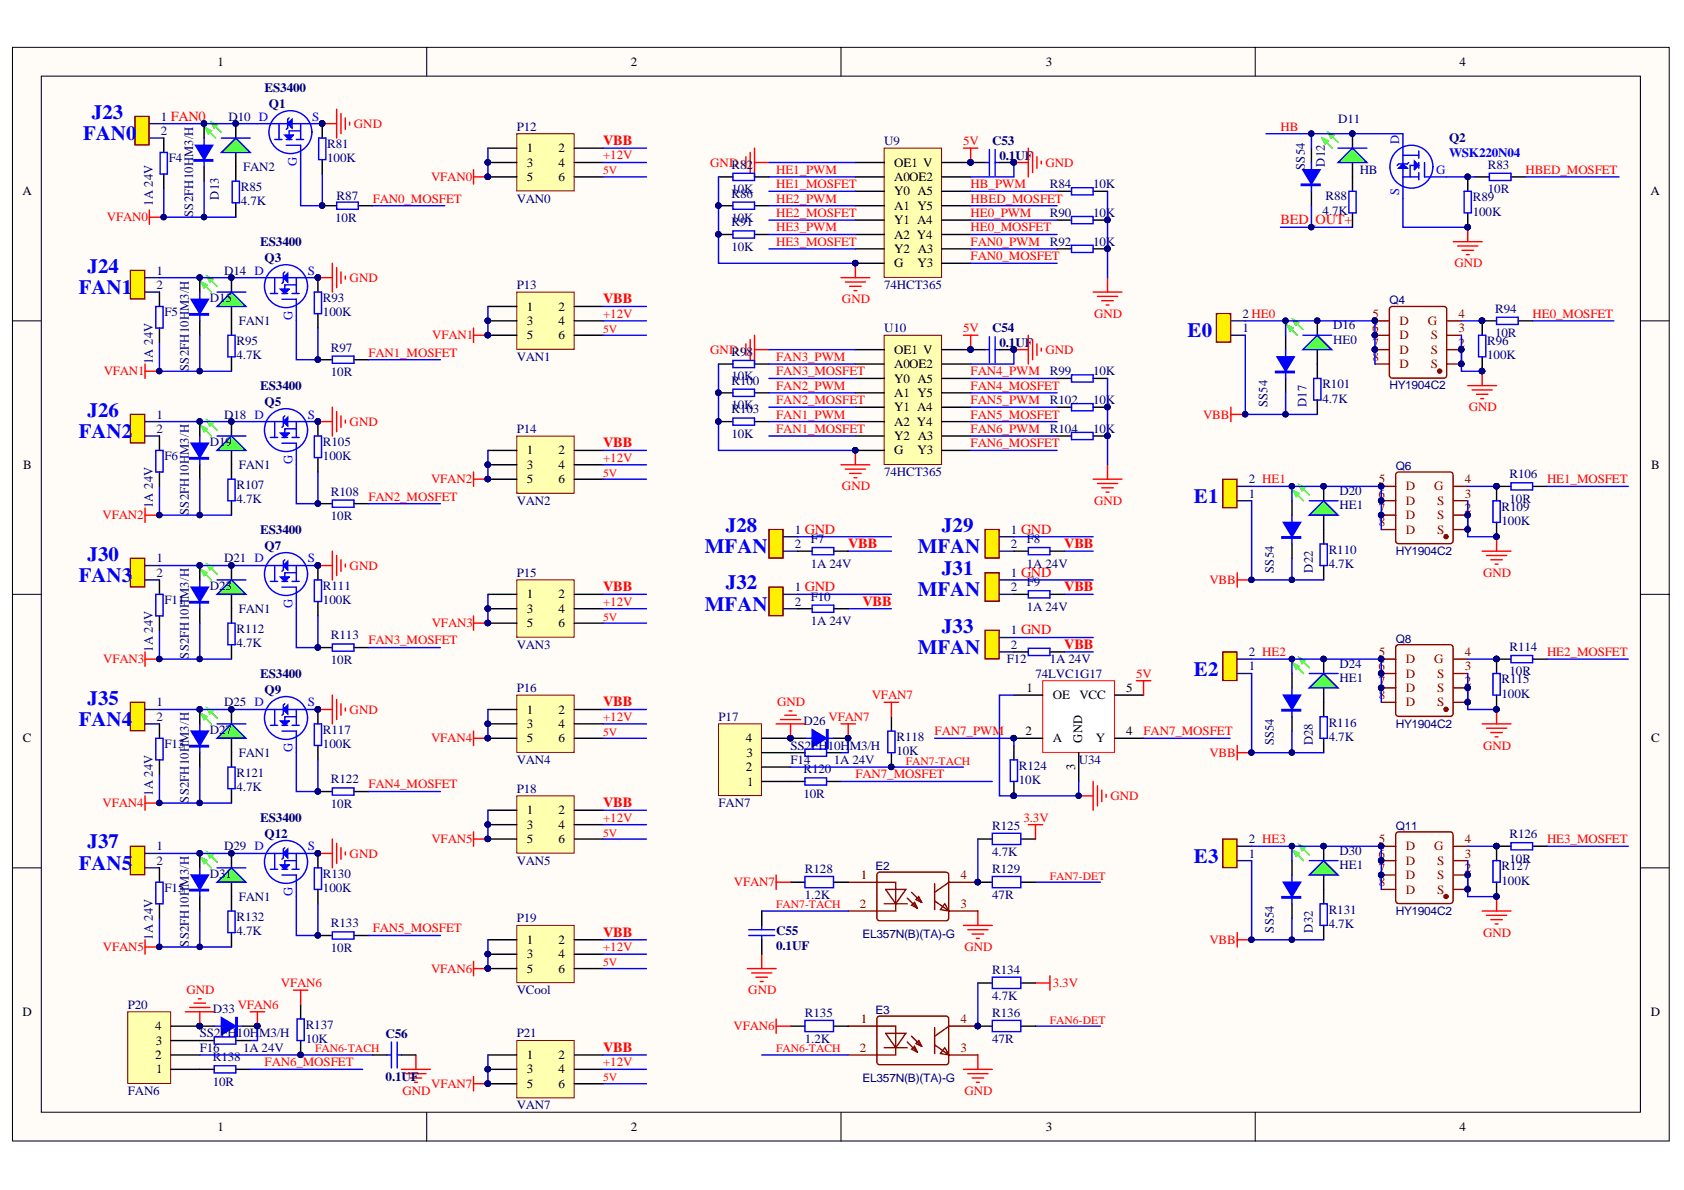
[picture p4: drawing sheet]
<svg xmlns="http://www.w3.org/2000/svg" width="297mm" height="210mm" viewBox="0 0 297 210" stroke-linecap="round" stroke-linejoin="round" font-family="sans-serif">
<defs><g id="words">
<g font-size="3.6" fill="#00f">
<text x="16.2" y="20.9">J23</text>
<text x="14.7" y="24.7">FAN0</text>
<text x="13.9" y="51.9">FAN1</text>
<text x="15.4" y="48.1">J24</text>
<text x="209.5" y="59.5">E0</text>
<text x="13.9" y="77.3">FAN2</text>
<text x="15.4" y="73.5">J26</text>
<text x="210.6" y="88.7">E1</text>
<text x="128" y="93.8">J28</text>
<text x="166.1" y="93.8">J29</text>
<text x="15.4" y="98.9">J30</text>
<text x="124.3" y="97.6">MFAN</text>
<text x="161.9" y="97.6">MFAN</text>
<text x="166.1" y="101.4">J31</text>
<text x="13.9" y="102.7">FAN3</text>
<text x="124.3" y="107.7">MFAN</text>
<text x="128" y="104">J32</text>
<text x="161.9" y="105.2">MFAN</text>
<text x="166.1" y="111.6">J33</text>
<text x="161.9" y="115.3">MFAN</text>
<text x="210.6" y="119.2">E2</text>
<text x="15.4" y="124.3">J35</text>
<text x="13.9" y="128.1">FAN4</text>
<text x="15.4" y="149.7">J37</text>
<text x="13.9" y="153.5">FAN5</text>
<text x="210.6" y="152.2">E3</text>
</g>
<g font-size="2.5" fill="#f00">
<text x="106.4" y="25.6">VBB</text>
<text x="225.9" y="39.5">BED_OUT+</text>
<text x="106.4" y="53.5">VBB</text>
<text x="106.4" y="78.9">VBB</text>
<text x="149.6" y="96.7">VBB</text>
<text x="187.7" y="96.7">VBB</text>
<text x="106.4" y="104.3">VBB</text>
<text x="152.2" y="106.8">VBB</text>
<text x="187.7" y="104.3">VBB</text>
<text x="187.7" y="114.4">VBB</text>
<text x="106.4" y="124.6">VBB</text>
<text x="106.4" y="142.4">VBB</text>
<text x="106.4" y="165.2">VBB</text>
<text x="106.4" y="185.5">VBB</text>
</g>
<g font-size="2.3" fill="#000080">
<text x="46.7" y="16.2">ES3400</text>
<text x="47.4" y="19">Q1</text>
<text x="175" y="25.6">C53</text>
<text x="176.3" y="28.1">0.1UF</text>
<text x="230.2" y="29.9" transform="rotate(-90 230.2 29.9)">SS54</text>
<text x="233.7" y="29.4" transform="rotate(-90 233.7 29.4)">D12</text>
<text x="255.6" y="25.1">Q2</text>
<text x="38.6" y="35.2" transform="rotate(-90 38.6 35.2)">D13</text>
<text x="27" y="36.3" transform="rotate(-90 27 36.3)">1A 24V</text>
<text x="34.1" y="38.2" transform="rotate(-90 34.1 38.2)">SS2FH10HM3/H</text>
<text x="45.9" y="43.4">ES3400</text>
<text x="46.7" y="46.2">Q3</text>
<text x="175" y="58.6">C54</text>
<text x="27" y="64.2" transform="rotate(-90 27 64.2)">1A 24V</text>
<text x="33.3" y="65.4" transform="rotate(-90 33.3 65.4)">SS2FH10HM3/H</text>
<text x="176.3" y="61.1">0.1UF</text>
<text x="45.9" y="68.8">ES3400</text>
<text x="46.7" y="71.6">Q5</text>
<text x="223.6" y="71.8" transform="rotate(-90 223.6 71.8)">SS54</text>
<text x="230.4" y="71.8" transform="rotate(-90 230.4 71.8)">D17</text>
<text x="27" y="89.6" transform="rotate(-90 27 89.6)">1A 24V</text>
<text x="33.3" y="90.8" transform="rotate(-90 33.3 90.8)">SS2FH10HM3/H</text>
<text x="45.9" y="94.2">ES3400</text>
<text x="46.7" y="96.9">Q7</text>
<text x="224.7" y="101" transform="rotate(-90 224.7 101)">SS54</text>
<text x="231.6" y="101" transform="rotate(-90 231.6 101)">D22</text>
<text x="27" y="115" transform="rotate(-90 27 115)">1A 24V</text>
<text x="33.3" y="116.2" transform="rotate(-90 33.3 116.2)">SS2FH10HM3/H</text>
<text x="45.9" y="119.5">ES3400</text>
<text x="46.7" y="122.3">Q9</text>
<text x="224.7" y="131.5" transform="rotate(-90 224.7 131.5)">SS54</text>
<text x="231.6" y="131.5" transform="rotate(-90 231.6 131.5)">D28</text>
<text x="27" y="140.4" transform="rotate(-90 27 140.4)">1A 24V</text>
<text x="33.3" y="141.6" transform="rotate(-90 33.3 141.6)">SS2FH10HM3/H</text>
<text x="45.9" y="144.9">ES3400</text>
<text x="46.7" y="147.7">Q12</text>
<text x="27" y="165.8" transform="rotate(-90 27 165.8)">1A 24V</text>
<text x="33.3" y="167" transform="rotate(-90 33.3 167)">SS2FH10HM3/H</text>
<text x="136.9" y="165">C55</text>
<text x="136.9" y="167.5">0.1UF</text>
<text x="224.7" y="164.5" transform="rotate(-90 224.7 164.5)">SS54</text>
<text x="231.6" y="164.5" transform="rotate(-90 231.6 164.5)">D32</text>
<text x="68" y="183">C56</text>
<text x="68" y="190.6">0.1UF</text>
</g>
<g font-size="2.3" fill="#00f">
<text x="52.4" y="29.3" transform="rotate(-90 52.4 29.3)">G</text>
<text x="246.8" y="25.4" transform="rotate(-90 246.8 25.4)">D</text>
<text x="255.6" y="27.6">WSK220N04</text>
<text x="246.8" y="34.3" transform="rotate(-90 246.8 34.3)">S</text>
<text x="51.6" y="56.5" transform="rotate(-90 51.6 56.5)">G</text>
<text x="51.6" y="81.9" transform="rotate(-90 51.6 81.9)">G</text>
<text x="51.6" y="107.2" transform="rotate(-90 51.6 107.2)">G</text>
<text x="51.6" y="132.6" transform="rotate(-90 51.6 132.6)">G</text>
<text x="51.6" y="158" transform="rotate(-90 51.6 158)">G</text>
</g>
<g font-size="2.3">
<text x="190.9" y="131" transform="rotate(-90 190.9 131)">GND</text>
<text x="189.6" y="135.7" transform="rotate(-90 189.6 135.7)">3</text>
</g>
<g font-size="2.2">
<text x="38.3" y="11.6">1</text>
<text x="111.3" y="11.6">2</text>
<text x="184.5" y="11.6">3</text>
<text x="257.4" y="11.6">4</text>
<text x="92.9" y="26.8">1</text>
<text x="92.9" y="29.4">3</text>
<text x="98.5" y="26.8">2</text>
<text x="98.5" y="29.4">4</text>
<text x="157.7" y="29.4">OE1 V</text>
<text x="4" y="34.5">A</text>
<text x="92.9" y="31.9">5</text>
<text x="98.5" y="31.9">6</text>
<text x="157.7" y="31.9">A0OE2</text>
<text x="157.7" y="34.5">Y0 A5</text>
<text x="291.1" y="34.5">A</text>
<text x="157.7" y="37">A1 Y5</text>
<text x="157.7" y="39.5">Y1 A4</text>
<text x="157.7" y="42.1">A2 Y4</text>
<text x="157.7" y="44.6">Y2 A3</text>
<text x="157.7" y="47.2">G</text>
<text x="161.9" y="47.2">Y3</text>
<text x="92.9" y="54.8">1</text>
<text x="92.9" y="57.3">3</text>
<text x="92.9" y="59.9">5</text>
<text x="98.5" y="54.8">2</text>
<text x="98.5" y="57.3">4</text>
<text x="98.5" y="59.9">6</text>
<text x="157.7" y="62.4">OE1 V</text>
<text x="157.7" y="64.9">A0OE2</text>
<text x="157.7" y="67.5">Y0 A5</text>
<text x="157.7" y="70">A1 Y5</text>
<text x="157.7" y="72.6">Y1 A4</text>
<text x="157.7" y="75.1">A2 Y4</text>
<text x="157.7" y="77.6">Y2 A3</text>
<text x="4.1" y="82.7">B</text>
<text x="92.9" y="80.2">1</text>
<text x="92.9" y="82.7">3</text>
<text x="98.5" y="80.2">2</text>
<text x="98.5" y="82.7">4</text>
<text x="157.7" y="80.2">G</text>
<text x="161.9" y="80.2">Y3</text>
<text x="291.3" y="82.7">B</text>
<text x="92.9" y="85.2">5</text>
<text x="98.5" y="85.2">6</text>
<text x="92.9" y="105.6">1</text>
<text x="98.5" y="105.6">2</text>
<text x="92.9" y="108.1">3</text>
<text x="92.9" y="110.6">5</text>
<text x="98.5" y="108.1">4</text>
<text x="98.5" y="110.6">6</text>
<text x="92.9" y="125.9">1</text>
<text x="98.5" y="125.9">2</text>
<text x="181.1" y="122.1">1</text>
<text x="185.7" y="123.3">OE</text>
<text x="190.4" y="123.3">VCC</text>
<text x="198.7" y="122.1">5</text>
<text x="4.1" y="130.9">C</text>
<text x="92.9" y="128.4">3</text>
<text x="92.9" y="130.9">5</text>
<text x="98.5" y="128.4">4</text>
<text x="98.5" y="130.9">6</text>
<text x="131.6" y="130.9">4</text>
<text x="180.9" y="129.7">2</text>
<text x="185.7" y="130.9">A</text>
<text x="193.3" y="130.9">Y</text>
<text x="198.7" y="129.7">4</text>
<text x="291.3" y="130.9">C</text>
<text x="131.6" y="136">2</text>
<text x="131.7" y="133.5">3</text>
<text x="92.9" y="143.6">1</text>
<text x="98.5" y="143.6">2</text>
<text x="131.8" y="138.6">1</text>
<text x="92.9" y="146.2">3</text>
<text x="92.9" y="148.7">5</text>
<text x="98.5" y="146.2">4</text>
<text x="98.5" y="148.7">6</text>
<text x="92.9" y="166.5">1</text>
<text x="98.5" y="166.5">2</text>
<text x="92.9" y="169">3</text>
<text x="92.9" y="171.6">5</text>
<text x="98.5" y="169">4</text>
<text x="98.5" y="171.6">6</text>
<text x="4" y="179.2">D</text>
<text x="291.2" y="179.2">D</text>
<text x="27.4" y="181.7">4</text>
<text x="27.5" y="184.3">3</text>
<text x="27.4" y="186.8">2</text>
<text x="27.6" y="189.3">1</text>
<text x="92.9" y="186.8">1</text>
<text x="92.9" y="189.3">3</text>
<text x="92.9" y="191.9">5</text>
<text x="98.5" y="186.8">2</text>
<text x="98.5" y="189.3">4</text>
<text x="98.5" y="191.9">6</text>
<text x="38.3" y="199.5">1</text>
<text x="111.3" y="199.5">2</text>
<text x="184.5" y="199.5">3</text>
<text x="257.4" y="199.5">4</text>
</g>
<g font-size="2.2" fill="#11037f">
<text x="28.4" y="21.3">1 FAN0</text>
<text x="28.4" y="23.8">2</text>
<text x="27.6" y="48.4">1</text>
<text x="27.6" y="51">2</text>
<text x="219.1" y="58.6">1</text>
<text x="219.1" y="56">2 HE0</text>
<text x="27.6" y="73.8">1</text>
<text x="27.6" y="76.4">2</text>
<text x="220.3" y="87.8">1</text>
<text x="220.3" y="85.2">2 HE1</text>
<text x="140.2" y="94.1">1 GND</text>
<text x="178.3" y="94.1">1 GND</text>
<text x="27.6" y="99.2">1</text>
<text x="27.6" y="101.7">2</text>
<text x="140.2" y="96.7">2</text>
<text x="178.3" y="101.7">1 GND</text>
<text x="178.3" y="96.7">2</text>
<text x="140.2" y="104.3">1 GND</text>
<text x="140.2" y="106.8">2</text>
<text x="178.3" y="104.3">2</text>
<text x="178.3" y="111.9">1 GND</text>
<text x="178.3" y="114.4">2</text>
<text x="220.3" y="118.3">1</text>
<text x="220.3" y="115.7">2 HE2</text>
<text x="27.6" y="124.6">1</text>
<text x="27.6" y="127.1">2</text>
<text x="27.6" y="150">1</text>
<text x="220.3" y="148.7">2 HE3</text>
<text x="27.6" y="152.5">2</text>
<text x="220.3" y="151.3">1</text>
</g>
<g font-size="2.2" fill="#000080">
<text x="40.3" y="21.3">D10 D</text>
<text x="91.2" y="23">P12</text>
<text x="236" y="21.8">D11</text>
<text x="29.8" y="28.6">F4</text>
<text x="57.7" y="26.1">R81</text>
<text x="57.7" y="28.6">100K</text>
<text x="129" y="29.8">R82</text>
<text x="156" y="25.6">U9</text>
<text x="262.5" y="29.8">R83</text>
<text x="42.5" y="33.7">R85</text>
<text x="42.9" y="30.1">FAN2</text>
<text x="59.4" y="35.2">R87</text>
<text x="91.2" y="35.7">VAN0</text>
<text x="129" y="34.1">10K</text>
<text x="129" y="34.8">R86</text>
<text x="185.2" y="33.2">R84</text>
<text x="192.8" y="33.2">10K</text>
<text x="233.8" y="35.3">R88</text>
<text x="239.8" y="30.7">HB</text>
<text x="259.8" y="35.5">R89</text>
<text x="262.5" y="34.1">10R</text>
<text x="42.5" y="36.2">4.7K</text>
<text x="59.1" y="39.2">10R</text>
<text x="129" y="39.2">10K</text>
<text x="129" y="39.9">R91</text>
<text x="185.2" y="38.3">R90</text>
<text x="192.8" y="38.3">10K</text>
<text x="233.3" y="37.8">4.7K</text>
<text x="259.8" y="38">100K</text>
<text x="129" y="44.2">10K</text>
<text x="185.2" y="43.4">R92</text>
<text x="192.8" y="43.4">10K</text>
<text x="37" y="53.3">D15</text>
<text x="39.6" y="48.4">D14 D</text>
<text x="57" y="53.3">R93</text>
<text x="91.2" y="51">P13</text>
<text x="156" y="51">74HCT365</text>
<text x="29" y="55.8">F5</text>
<text x="42.1" y="57.3">FAN1</text>
<text x="57" y="55.8">100K</text>
<text x="156" y="58.6">U10</text>
<text x="235.2" y="58.1">D16</text>
<text x="263.7" y="55.2">R94</text>
<text x="263.7" y="59.5">10R</text>
<text x="41.7" y="60.9">R95</text>
<text x="41.7" y="63.4">4.7K</text>
<text x="58.4" y="62">R97</text>
<text x="91.2" y="63.7">VAN1</text>
<text x="129" y="62.8">R98</text>
<text x="235.2" y="60.6">HE0</text>
<text x="262.3" y="60.9">R96</text>
<text x="262.3" y="63.4">100K</text>
<text x="58.4" y="66.3">10R</text>
<text x="129" y="67.1">10K</text>
<text x="129" y="67.9">R100</text>
<text x="185.2" y="66.2">R99</text>
<text x="185.2" y="71.3">R102</text>
<text x="192.8" y="66.2">10K</text>
<text x="192.8" y="71.3">10K</text>
<text x="233.3" y="68.5">R101</text>
<text x="233.3" y="71">4.7K</text>
<text x="39.6" y="73.8">D18 D</text>
<text x="91.2" y="76.4">P14</text>
<text x="129" y="72.2">10K</text>
<text x="129" y="72.9">R103</text>
<text x="129" y="77.2">10K</text>
<text x="185.2" y="76.4">R104</text>
<text x="192.8" y="76.4">10K</text>
<text x="29" y="81.2">F6</text>
<text x="37" y="78.6">D19</text>
<text x="42.1" y="82.7">FAN1</text>
<text x="57" y="78.6">R105</text>
<text x="57" y="81.2">100K</text>
<text x="156" y="84">74HCT365</text>
<text x="41.7" y="86.3">R107</text>
<text x="41.7" y="88.8">4.7K</text>
<text x="58.4" y="87.4">R108</text>
<text x="91.2" y="89.1">VAN2</text>
<text x="236.3" y="87.3">D20</text>
<text x="236.3" y="89.8">HE1</text>
<text x="266.3" y="84.4">R106</text>
<text x="266.3" y="88.7">10R</text>
<text x="58.4" y="91.7">10R</text>
<text x="143" y="95.8">F7</text>
<text x="181.1" y="95.8">F8</text>
<text x="264.9" y="90.1">R109</text>
<text x="264.9" y="92.6">100K</text>
<text x="39.6" y="99.2">D21 D</text>
<text x="91.2" y="101.7">P15</text>
<text x="143" y="100.2">1A 24V</text>
<text x="181.1" y="100.2">1A 24V</text>
<text x="234.4" y="97.7">R110</text>
<text x="234.4" y="100.2">4.7K</text>
<text x="29" y="106.6">F11</text>
<text x="37" y="104">D23</text>
<text x="57" y="104">R111</text>
<text x="57" y="106.6">100K</text>
<text x="143" y="105.9">F10</text>
<text x="181.1" y="103.4">F9</text>
<text x="181.1" y="107.8">1A 24V</text>
<text x="41.7" y="111.7">R112</text>
<text x="42.1" y="108.1">FAN1</text>
<text x="58.4" y="112.8">R113</text>
<text x="143" y="110.3">1A 24V</text>
<text x="41.7" y="114.2">4.7K</text>
<text x="58.4" y="117.1">10R</text>
<text x="91.2" y="114.4">VAN3</text>
<text x="177.6" y="117">F12</text>
<text x="182.6" y="119.5">74LVC1G17</text>
<text x="185.2" y="117">1A 24V</text>
<text x="236.3" y="117.7">D24</text>
<text x="266.3" y="114.8">R114</text>
<text x="266.3" y="119.1">10R</text>
<text x="39.6" y="124.6">D25 D</text>
<text x="91.2" y="122.1">P16</text>
<text x="236.3" y="120.3">HE1</text>
<text x="264.9" y="120.5">R115</text>
<text x="264.9" y="123.1">100K</text>
<text x="29" y="132">F13</text>
<text x="37" y="129.4">D27</text>
<text x="57" y="129.4">R117</text>
<text x="57" y="132">100K</text>
<text x="126.7" y="127.1">P17</text>
<text x="141.7" y="127.9">D26</text>
<text x="158.1" y="130.7">R118</text>
<text x="234.4" y="128.2">R116</text>
<text x="234.4" y="130.7">4.7K</text>
<text x="41.7" y="137">R121</text>
<text x="42.1" y="133.5">FAN1</text>
<text x="91.2" y="134.8">VAN4</text>
<text x="139.4" y="132.2">SS2FH10HM3/H</text>
<text x="139.4" y="134.8">F14</text>
<text x="141.7" y="136.4">R120</text>
<text x="147.1" y="134.8">1A 24V</text>
<text x="158.1" y="133.2">10K</text>
<text x="179.7" y="135.8">R124</text>
<text x="190.3" y="134.8">U34</text>
<text x="41.7" y="139.6">4.7K</text>
<text x="58.4" y="138.2">R122</text>
<text x="58.4" y="142.5">10R</text>
<text x="91.2" y="139.8">P18</text>
<text x="126.7" y="142.4">FAN7</text>
<text x="141.7" y="140.7">10R</text>
<text x="179.7" y="138.3">10K</text>
<text x="39.6" y="150">D29 D</text>
<text x="175" y="146.4">R125</text>
<text x="266.3" y="147.8">R126</text>
<text x="37" y="154.8">D31</text>
<text x="57" y="154.8">R130</text>
<text x="91.2" y="152.5">VAN5</text>
<text x="142" y="154.1">R128</text>
<text x="175" y="154.1">R129</text>
<text x="175" y="151">4.7K</text>
<text x="236.3" y="150.8">D30</text>
<text x="236.3" y="153.3">HE1</text>
<text x="264.9" y="153.5">R127</text>
<text x="266.3" y="152.1">10R</text>
<text x="29" y="157.4">F15</text>
<text x="42.1" y="158.9">FAN1</text>
<text x="57" y="157.4">100K</text>
<text x="142" y="158.6">1.2K</text>
<text x="175" y="158.6">47R</text>
<text x="234.4" y="161.2">R131</text>
<text x="264.9" y="156.1">100K</text>
<text x="41.7" y="162.4">R132</text>
<text x="41.7" y="165">4.7K</text>
<text x="58.4" y="163.6">R133</text>
<text x="58.4" y="167.9">10R</text>
<text x="91.2" y="162.7">P19</text>
<text x="234.4" y="163.7">4.7K</text>
<text x="175" y="171.8">R134</text>
<text x="22.5" y="177.9">P20</text>
<text x="37.5" y="178.7">D33</text>
<text x="91.2" y="175.4">VCool</text>
<text x="142" y="179.4">R135</text>
<text x="175" y="179.4">R136</text>
<text x="175" y="176.4">4.7K</text>
<text x="35.2" y="183">SS2FH10HM3/H</text>
<text x="35.2" y="185.5">F16</text>
<text x="42.9" y="185.5">1A 24V</text>
<text x="53.9" y="181.5">R137</text>
<text x="53.9" y="184">10K</text>
<text x="91.2" y="183">P21</text>
<text x="142" y="184">1.2K</text>
<text x="175" y="184">47R</text>
<text x="37.5" y="187.2">R138</text>
<text x="37.5" y="191.5">10R</text>
<text x="22.5" y="193.2">FAN6</text>
<text x="91.2" y="195.7">VAN7</text>
</g>
<g font-size="2.2" fill="#00f">
<text x="55.1" y="21.3">S</text>
<text x="253.3" y="30.7">G</text>
<text x="54.3" y="48.4">S</text>
<text x="54.3" y="73.8">S</text>
<text x="54.3" y="99.2">S</text>
<text x="54.3" y="124.6">S</text>
<text x="54.3" y="150">S</text>
</g>
<g font-size="2.2" fill="#f00">
<text x="62.4" y="22.5">GND</text>
<text x="225.9" y="23">HB</text>
<text x="106.4" y="28.1">+12V</text>
<text x="125.3" y="29.4">GND</text>
<text x="169.9" y="25.6">5V</text>
<text x="184.4" y="29.4">GND</text>
<text x="65.7" y="35.7">FAN0_MOSFET</text>
<text x="76" y="31.9">VFAN0</text>
<text x="136.9" y="35.7">HE2_PWM</text>
<text x="136.9" y="33.2">HE1_MOSFET</text>
<text x="136.9" y="30.7">HE1_PWM</text>
<text x="171.2" y="35.7">HBED_MOSFET</text>
<text x="171.2" y="33.2">HB_PWM</text>
<text x="269.1" y="30.7">HBED_MOSFET</text>
<text x="18.8" y="39">VFAN0</text>
<text x="136.9" y="38.3">HE2_MOSFET</text>
<text x="136.9" y="40.8">HE3_PWM</text>
<text x="171.2" y="40.8">HE0_MOSFET</text>
<text x="171.2" y="38.3">HE0_PWM</text>
<text x="136.9" y="43.4">HE3_MOSFET</text>
<text x="171.2" y="43.4">FAN0_PWM</text>
<text x="171.2" y="45.9">FAN0_MOSFET</text>
<text x="256.5" y="47.2">GND</text>
<text x="61.7" y="49.7">GND</text>
<text x="148.5" y="53.5">GND</text>
<text x="76.2" y="59.9">VFAN1</text>
<text x="106.4" y="56">+12V</text>
<text x="169.9" y="58.6">5V</text>
<text x="193" y="56">GND</text>
<text x="270.3" y="56">HE0_MOSFET</text>
<text x="65" y="62.9">FAN1_MOSFET</text>
<text x="125.3" y="62.4">GND</text>
<text x="136.9" y="63.7">FAN3_PWM</text>
<text x="184.4" y="62.4">GND</text>
<text x="18.3" y="66.2">VFAN1</text>
<text x="136.9" y="68.7">FAN2_PWM</text>
<text x="136.9" y="71.3">FAN2_MOSFET</text>
<text x="136.9" y="66.2">FAN3_MOSFET</text>
<text x="171.2" y="66.2">FAN4_PWM</text>
<text x="171.2" y="68.7">FAN4_MOSFET</text>
<text x="171.2" y="71.3">FAN5_PWM</text>
<text x="61.7" y="75.1">GND</text>
<text x="136.9" y="73.8">FAN1_PWM</text>
<text x="136.9" y="76.4">FAN1_MOSFET</text>
<text x="171.2" y="73.8">FAN5_MOSFET</text>
<text x="171.2" y="76.4">FAN6_PWM</text>
<text x="212.2" y="73.8">VBB</text>
<text x="259.1" y="72.6">GND</text>
<text x="106.4" y="81.4">+12V</text>
<text x="171.2" y="78.9">FAN6_MOSFET</text>
<text x="65" y="88.3">FAN2_MOSFET</text>
<text x="76" y="85.2">VFAN2</text>
<text x="148.5" y="86.5">GND</text>
<text x="193" y="89.1">GND</text>
<text x="272.9" y="85.2">HE1_MOSFET</text>
<text x="18.1" y="91.6">VFAN2</text>
<text x="61.7" y="100.5">GND</text>
<text x="261.6" y="101.7">GND</text>
<text x="106.4" y="106.8">+12V</text>
<text x="213.3" y="103">VBB</text>
<text x="65" y="113.7">FAN3_MOSFET</text>
<text x="76.2" y="110.6">VFAN3</text>
<text x="18.2" y="117">VFAN3</text>
<text x="200.4" y="119.5">5V</text>
<text x="272.9" y="115.7">HE2_MOSFET</text>
<text x="61.7" y="125.9">GND</text>
<text x="137.1" y="124.6">GND</text>
<text x="153.8" y="123.3">VFAN7</text>
<text x="76" y="130.9">VFAN4</text>
<text x="106.4" y="127.1">+12V</text>
<text x="146.2" y="127.1">VFAN7</text>
<text x="164.9" y="129.7">FAN7_PWM</text>
<text x="201.7" y="129.7">FAN7_MOSFET</text>
<text x="150.9" y="137.3">FAN7_MOSFET</text>
<text x="213.3" y="133.5">VBB</text>
<text x="261.6" y="132.2">GND</text>
<text x="18.1" y="142.4">VFAN4</text>
<text x="65" y="139.1">FAN4_MOSFET</text>
<text x="195.9" y="141.1">GND</text>
<text x="76.1" y="148.7">VFAN5</text>
<text x="106.4" y="144.9">+12V</text>
<text x="180.5" y="144.9">3.3V</text>
<text x="272.9" y="148.7">HE3_MOSFET</text>
<text x="61.7" y="151.3">GND</text>
<text x="129.5" y="156.3">VFAN7</text>
<text x="18.2" y="167.8">VFAN5</text>
<text x="65.7" y="164.5">FAN5_MOSFET</text>
<text x="106.4" y="167.8">+12V</text>
<text x="170.1" y="167.8">GND</text>
<text x="213.3" y="166.5">VBB</text>
<text x="261.6" y="165.2">GND</text>
<text x="76" y="171.6">VFAN6</text>
<text x="32.9" y="175.4">GND</text>
<text x="41.9" y="177.9">VFAN6</text>
<text x="49.5" y="174.1">VFAN6</text>
<text x="132" y="175.4">GND</text>
<text x="185.7" y="174.1">3.3V</text>
<text x="129.4" y="181.7">VFAN6</text>
<text x="46.7" y="188.1">FAN6_MOSFET</text>
<text x="76.1" y="191.9">VFAN7</text>
<text x="106.4" y="188.1">+12V</text>
<text x="71" y="193.2">GND</text>
<text x="170.1" y="193.2">GND</text>
</g>
<g font-size="2.2" fill="#800">
<text x="242" y="58.6">6</text>
<text x="242.1" y="56">5</text>
<text x="246.8" y="59.9">D</text>
<text x="246.8" y="57.3">D</text>
<text x="251.9" y="57.3">G</text>
<text x="252.4" y="59.9">S</text>
<text x="257.3" y="56">4</text>
<text x="257.3" y="58.6">3</text>
<text x="242.1" y="63.7">8</text>
<text x="242.1" y="61.1">7</text>
<text x="246.8" y="64.9">D</text>
<text x="246.8" y="62.4">D</text>
<text x="252.4" y="62.4">S</text>
<text x="252.4" y="64.9">S</text>
<text x="257.3" y="61.1">2</text>
<text x="257.3" y="63.7">1</text>
<text x="243.1" y="87.8">6</text>
<text x="243.2" y="85.2">5</text>
<text x="248" y="89.1">D</text>
<text x="248" y="86.5">D</text>
<text x="253" y="86.5">G</text>
<text x="253.5" y="89.1">S</text>
<text x="258.4" y="85.2">4</text>
<text x="258.4" y="87.8">3</text>
<text x="243.2" y="92.9">8</text>
<text x="243.2" y="90.3">7</text>
<text x="248" y="94.1">D</text>
<text x="248" y="91.6">D</text>
<text x="253.5" y="91.6">S</text>
<text x="253.5" y="94.1">S</text>
<text x="258.4" y="90.3">2</text>
<text x="258.4" y="92.9">1</text>
<text x="243.1" y="118.3">6</text>
<text x="243.2" y="115.7">5</text>
<text x="248" y="119.5">D</text>
<text x="248" y="117">D</text>
<text x="253" y="117">G</text>
<text x="253.5" y="119.5">S</text>
<text x="258.4" y="115.7">4</text>
<text x="258.4" y="118.3">3</text>
<text x="243.2" y="123.3">8</text>
<text x="243.2" y="120.8">7</text>
<text x="248" y="124.6">D</text>
<text x="248" y="122.1">D</text>
<text x="253.5" y="122.1">S</text>
<text x="253.5" y="124.6">S</text>
<text x="258.4" y="120.8">2</text>
<text x="258.4" y="123.3">1</text>
<text x="243.2" y="148.7">5</text>
<text x="248" y="150">D</text>
<text x="253" y="150">G</text>
<text x="258.4" y="148.7">4</text>
<text x="151.8" y="155.1">1</text>
<text x="169.4" y="155.1">4</text>
<text x="243.1" y="151.3">6</text>
<text x="243.2" y="153.8">7</text>
<text x="248" y="155.1">D</text>
<text x="248" y="152.5">D</text>
<text x="253.5" y="152.5">S</text>
<text x="253.5" y="155.1">S</text>
<text x="258.4" y="151.3">3</text>
<text x="258.4" y="153.8">2</text>
<text x="151.6" y="160.1">2</text>
<text x="169.4" y="160.1">3</text>
<text x="243.2" y="156.3">8</text>
<text x="248" y="157.6">D</text>
<text x="253.5" y="157.6">S</text>
<text x="258.4" y="156.3">1</text>
<text x="151.6" y="185.5">2</text>
<text x="151.8" y="180.5">1</text>
<text x="169.4" y="185.5">3</text>
<text x="169.4" y="180.5">4</text>
</g>
<g font-size="2.1" fill="#000080">
<text x="245.1" y="53.7">Q4</text>
<text x="245.1" y="68.7">HY1904C2</text>
<text x="246.2" y="82.9">Q6</text>
<text x="246.2" y="97.9">HY1904C2</text>
<text x="246.2" y="113.3">Q8</text>
<text x="246.2" y="128.3">HY1904C2</text>
<text x="246.2" y="146.4">Q11</text>
<text x="154.4" y="153.5">E2</text>
<text x="246.2" y="161.3">HY1904C2</text>
<text x="152.2" y="165.4">EL357N(B)(TA)-G</text>
<text x="154.4" y="178.9">E3</text>
<text x="152.2" y="190.8">EL357N(B)(TA)-G</text>
</g>
<g font-size="2" fill="#f00">
<text x="106.4" y="30.8">5V</text>
<text x="106.4" y="58.7">5V</text>
<text x="106.4" y="84.1">5V</text>
<text x="106.4" y="109.5">5V</text>
<text x="106.4" y="129.8">5V</text>
<text x="159.8" y="134.9">FAN7-TACH</text>
<text x="106.4" y="147.6">5V</text>
<text x="185.2" y="155.2">FAN7-DET</text>
<text x="136.9" y="160.2">FAN7-TACH</text>
<text x="106.4" y="170.4">5V</text>
<text x="55.6" y="185.6">FAN6-TACH</text>
<text x="136.9" y="185.6">FAN6-TACH</text>
<text x="185.2" y="180.6">FAN6-DET</text>
<text x="106.4" y="190.7">5V</text>
</g>
</g></defs>
<g fill="#fffcf8" stroke="#000" stroke-width=".18">
<path d="M2.2 8.4h292.2v192.9h-292.2z"/>
<path d="M7.3 13.4h282v182.8h-282z"/>
</g>
<path d="M75.3 8.4v5M148.3 8.4v5M221.4 8.4v5M2.2 56.6h5.1M289.4 56.6h5.1M2.2 104.8h5.1M289.4 104.8h5.1M2.2 153.1h5.1M289.4 153.1h5.1M75.3 196.2v5.1M148.3 196.2v5.1M221.4 196.2v5.1" fill="none" stroke="#000" stroke-width=".18"/>
<path d="M173.8 28.7h.7M174.5 26.4v4.6M175.5 28.7h.8M175.5 26.4v4.6" fill="none" stroke="#00f" stroke-width=".25"/>
<path d="M171.2 28.7h2.6M176.3 28.7h2.5" fill="none" stroke="#000" stroke-width=".25"/>
<g fill="#000080" stroke="#000080" stroke-width=".18">
<circle cx="178.8" cy="28.6" r=".49"/>
<circle cx="171.2" cy="28.6" r=".48"/>
<circle cx="150.9" cy="46.4" r=".48"/>
</g>
<path d="M169.9 26.1h2.6M171.2 26.1v2.6M148.3 49h5.1M149.1 49.7h3.6M149.9 50.5h2M150.6 51.3h.5M150.9 46.4v2.6" fill="none" stroke="#f00" stroke-width=".25"/>
<path d="M156 26.1h10.1v22.8h-10.1z" fill="#ffffb0" stroke="#800000" stroke-width=".18"/>
<g fill="none" stroke="#000" stroke-width=".25">
<path d="M126.7 31.2h2.6M126.7 36.3h2.6M133.1 31.2h2.5M133.1 36.3h2.5M150.9 28.7h5.1M150.9 31.2h5.1M150.9 33.7h5.1M150.9 36.3h5.1M150.9 38.8h5.1M166.1 28.7h5.1M166.1 31.2h5.1M166.1 33.7h5.1"/>
<path d="M166.1 36.3h5.1M166.1 38.8h5.1M186.5 33.7h2.5M186.5 38.8h2.5M192.8 33.7h2.6M192.8 38.8h2.6M126.7 41.4h2.6M133.1 41.4h2.5M150.9 41.4h5.1M150.9 43.9h5.1M150.9 46.4h5.1M166.1 41.4h5.1"/>
<path d="M166.1 43.9h5.1M166.1 46.4h5.1M233.5 85.8v2.5M233.5 90.9v2.5"/>
</g>
<g fill="#000080" stroke="#000080" stroke-width=".18">
<circle cx="150.9" cy="46.4" r=".48"/>
<circle cx="171.2" cy="28.6" r=".48"/>
<circle cx="178.8" cy="28.6" r=".49"/>
<circle cx="195.3" cy="38.8" r=".48"/>
<circle cx="126.7" cy="36.3" r=".48"/>
<circle cx="126.7" cy="41.3" r=".48"/>
<circle cx="233.5" cy="85.8" r=".48"/>
</g>
<g fill="none" stroke="#f00" stroke-width=".25">
<path d="M130.8 28.4v.5M131.6 27.7v2M132.3 26.9v3.5M133.1 28.7h2.5M133.1 26.1v5.1M178.8 28.7h2.6M181.4 26.1v5.1M182.1 26.9v3.5M182.9 27.7v2M183.7 28.4v.5M192.8 51.5h5.1M193.6 52.3h3.5"/>
<path d="M194.3 53h2.1M195.1 53.8h.5M195.4 49v2.5"/>
</g>
<path d="M129.3 30.6h3.8v1.2h-3.8zM129.3 35.6h3.8v1.3h-3.8zM189 33.1h3.8v1.3h-3.8zM189 38.2h3.8v1.3h-3.8zM129.3 40.7h3.8v1.3h-3.8z" fill="none" stroke="#00f" stroke-width=".25"/>
<path d="M230.9 90.9l2.6-2.6 2.5 2.6z" fill="#0f0"/>
<path d="M230.9 90.9l2.6-2.6 2.5 2.6z" fill="none" stroke="#00f" stroke-width=".25"/>
<path d="M228.1 86.6l1.8 1.7M229.2 85.5l1.7 1.8" fill="none" stroke="#0f0" stroke-width=".25"/>
<path d="M229.2 85.5l1 .5-.5 .6z" fill="#0f0"/>
<path d="M229.2 85.5l1 .5-.5 .6z" fill="none" stroke="#0f0" stroke-width=".25"/>
<path d="M228.1 86.6l1.1 .5-.5 .5z" fill="#0f0"/>
<path d="M228.1 86.6l1.1 .5-.5 .5z" fill="none" stroke="#0f0" stroke-width=".25"/>
<path d="M230.9 88.3h5.1" fill="none" stroke="#00f" stroke-width=".25"/>
<g fill="#000080" stroke="#000080" stroke-width=".18">
<circle cx="233.5" cy="85.8" r=".48"/>
<circle cx="232.3" cy="56.6" r=".48"/>
</g>
<path d="M232.4 56.6v2.5M232.4 61.7v2.5" fill="none" stroke="#000" stroke-width=".25"/>
<path d="M229.8 61.7l2.6-2.6 2.5 2.6z" fill="#0f0"/>
<path d="M229.8 61.7l2.6-2.6 2.5 2.6z" fill="none" stroke="#00f" stroke-width=".25"/>
<path d="M227 57.4l1.8 1.7M228 56.3l1.8 1.8" fill="none" stroke="#0f0" stroke-width=".25"/>
<path d="M228 56.3l1.1 .5-.5 .6z" fill="#0f0"/>
<path d="M228 56.3l1.1 .5-.5 .6z" fill="none" stroke="#0f0" stroke-width=".25"/>
<path d="M227 57.4l1 .5-.5 .5z" fill="#0f0"/>
<path d="M227 57.4l1 .5-.5 .5z" fill="none" stroke="#0f0" stroke-width=".25"/>
<path d="M229.8 59.1h5.1M260.8 59.1h1.3v3.8h-1.3zM264 56h3.8v1.2h-3.8zM231.7 66.8h1.3v3.8h-1.3zM232.8 95.9h1.3v3.9h-1.3zM263.3 88.3h1.3v3.8h-1.3zM266.5 85.2h3.8v1.2h-3.8z" fill="none" stroke="#00f" stroke-width=".25"/>
<g fill="#000080" stroke="#000080" stroke-width=".18">
<circle cx="232.3" cy="56.6" r=".48"/>
<circle cx="264" cy="94.7" r=".48"/>
<circle cx="264" cy="85.8" r=".48"/>
<circle cx="261.4" cy="56.6" r=".49"/>
<circle cx="261.4" cy="65.5" r=".49"/>
<circle cx="238.5" cy="23.6" r=".48"/>
</g>
<path d="M238.6 23.6v2.5M238.6 28.7v2.5M264 56.6h-2.6v2.5M267.8 56.6h2.5M232.4 64.2v2.6M232.4 70.6v2.5M261.4 62.9v2.6M233.5 93.4v2.5M233.5 99.8v2.5M264 92.1v2.6M266.5 85.8h-2.5v2.5M270.3 85.8h2.6" fill="none" stroke="#000" stroke-width=".25"/>
<path d="M236 28.7l2.6-2.6 2.5 2.6z" fill="#0f0"/>
<path d="M236 28.7l2.6-2.6 2.5 2.6z" fill="none" stroke="#00f" stroke-width=".25"/>
<path d="M233.2 24.4l1.8 1.7M234.2 23.3l1.8 1.8" fill="none" stroke="#0f0" stroke-width=".25"/>
<path d="M234.2 23.3l1.1 .5-.5 .6z" fill="#0f0"/>
<path d="M234.2 23.3l1.1 .5-.5 .6z" fill="none" stroke="#0f0" stroke-width=".25"/>
<path d="M233.2 24.4l1 .5-.5 .5z" fill="#0f0"/>
<path d="M233.2 24.4l1 .5-.5 .5z" fill="none" stroke="#0f0" stroke-width=".25"/>
<path d="M236 26.1h5.1M237.9 33.7h1.3v3.9h-1.3zM258.3 33.7h1.2v3.9h-1.2zM262.7 30.6h3.8v1.2h-3.8z" fill="none" stroke="#00f" stroke-width=".25"/>
<g fill="#000080" stroke="#000080" stroke-width=".18">
<circle cx="238.5" cy="23.6" r=".48"/>
<circle cx="258.9" cy="40.1" r=".48"/>
<circle cx="258.9" cy="31.2" r=".48"/>
<circle cx="40.8" cy="49" r=".48"/>
</g>
<path d="M256.4 42.6h5M257.1 43.4h3.6M257.9 44.2h2M258.6 44.9h.6M258.9 40.1v2.5" fill="none" stroke="#f00" stroke-width=".25"/>
<path d="M238.6 31.2v2.5M238.6 37.6v2.5M258.9 31.2v2.5M258.9 37.6v2.5M260.2 31.2h2.5M266.5 31.2h2.6M40.8 49v2.5M40.8 54.1v2.5" fill="none" stroke="#000" stroke-width=".25"/>
<path d="M38.3 54.1l2.5-2.6 2.6 2.6z" fill="#0f0"/>
<path d="M38.3 54.1l2.5-2.6 2.6 2.6z" fill="none" stroke="#00f" stroke-width=".25"/>
<path d="M35.5 49.7l1.8 1.8M36.5 48.7l1.8 1.8" fill="none" stroke="#0f0" stroke-width=".25"/>
<path d="M36.5 48.7l1 .5-.5 .5z" fill="#0f0"/>
<path d="M36.5 48.7l1 .5-.5 .5z" fill="none" stroke="#0f0" stroke-width=".25"/>
<path d="M35.5 49.7l1 .5-.5 .6z" fill="#0f0"/>
<path d="M35.5 49.7l1 .5-.5 .6z" fill="none" stroke="#0f0" stroke-width=".25"/>
<path d="M38.3 51.5h5.1M40.2 59.1h1.3v3.8h-1.3zM55.4 51.5h1.3v3.8h-1.3zM58.6 62.8h3.8v1.3h-3.8zM37.8 188h3.8v1.3h-3.8z" fill="none" stroke="#00f" stroke-width=".25"/>
<g fill="#000080" stroke="#000080" stroke-width=".18">
<circle cx="40.8" cy="49" r=".48"/>
<circle cx="56.1" cy="49" r=".48"/>
<circle cx="56.1" cy="63.4" r=".48"/>
</g>
<path d="M40.8 56.6v2.5M56.1 49v2.5M56.1 55.3v2.6M40.8 62.9v2.6M56.1 63.5h2.5M62.4 63.5h2.6M35.2 188.6h2.6M41.6 188.6h2.5" fill="none" stroke="#000" stroke-width=".25"/>
<path d="M56.1 49h2.5M58.6 46.4v5.1M59.4 47.2v3.6M60.1 48v2M60.9 48.7v.5" fill="none" stroke="#f00" stroke-width=".25"/>
<path d="M23 47.7h2.5v5h-2.5z" fill="#fdf101" stroke="#800000" stroke-width=".25"/>
<path d="M25.6 49h2.5M25.6 51.5h2.5" fill="none" stroke="#11037f" stroke-width=".25"/>
<g fill="none" stroke="#00f" stroke-width=".25">
<path d="M44.6 49h5.9M47.7 51.8h1.3M48.5 49v2.8M49.5 51h1.5l-.8 .8zM49.7 51l.5 .5 .5-.5M49.7 52.8h2.6v3.8M49.7 51.8h1M50 49l.7-.8v1.5zM50 49h.5v-.3h-.3v.5M50 51.3h.5M50.2 48l-.2 .2v1.5l-.3 .3M50.7 48.5l-.2 .2v.8l.2 .2"/>
<path d="M50.7 49h5.4M51.5 51.8h1.3M52.3 50.2h-2.1v1.6M52.3 49v2.8"/>
<circle cx="50.5" cy="50.5" r="3.8"/>
</g>
<circle cx="56.1" cy="49" r=".48" fill="#000080" stroke="#000080" stroke-width=".18"/>
<g fill="#00f" stroke="#00f" stroke-width=".18">
<path d="M50 51h.4v.5h-.4z"/>
<path d="M50.2 48.7h.5v.5h-.5z"/>
</g>
<path d="M23.8 20.5h2.5v5.1h-2.5z" fill="#fdf101" stroke="#800000" stroke-width=".25"/>
<path d="M26.3 21.8h2.6M26.3 24.4h2.6" fill="none" stroke="#11037f" stroke-width=".25"/>
<g fill="none" stroke="#800" stroke-width=".25">
<path d="M242.5 59.1h2.6M242.5 56.6h2.6M245.1 54.3l.5-.2h9.1l.4 .2 .1 11.9-.3 .4-9.3 .1-.5-.3zM255.2 59.1h2.6M255.2 56.6h2.6M242.5 64.2h2.6M242.5 61.7h2.6M255.2 64.2h2.6M255.2 61.7h2.6M243.6 93.4h2.6M243.6 90.9h2.6M243.6 88.3h2.6"/>
<path d="M243.6 85.8h2.6M246.3 83.5l.4-.2h9.1l.4 .2 .1 11.9-.2 .4-9.4 .1-.4-.3zM256.4 93.4h2.5M256.4 90.9h2.5M256.4 88.3h2.5M256.4 85.8h2.5"/>
</g>
<g fill="#000080" stroke="#000080" stroke-width=".18">
<circle cx="243.6" cy="90.8" r=".48"/>
<circle cx="243.6" cy="88.3" r=".48"/>
<circle cx="243.6" cy="85.8" r=".48"/>
<circle cx="258.9" cy="90.8" r=".48"/>
<circle cx="258.9" cy="93.4" r=".48"/>
<circle cx="242.5" cy="61.6" r=".48"/>
<circle cx="242.5" cy="59.1" r=".48"/>
<circle cx="242.5" cy="56.6" r=".48"/>
<circle cx="257.8" cy="61.6" r=".48"/>
<circle cx="257.8" cy="64.2" r=".48"/>
<circle cx="41.6" cy="21.8" r=".48"/>
</g>
<g fill="#800" stroke="#800" stroke-width=".25">
<circle cx="255.1" cy="94.7" r=".36"/>
<circle cx="253.9" cy="65.5" r=".36"/>
</g>
<path d="M41.6 21.8v2.6M41.6 26.9v2.5" fill="none" stroke="#000" stroke-width=".25"/>
<path d="M39.1 26.9l2.5-2.5 2.5 2.5z" fill="#0f0"/>
<path d="M39.1 26.9l2.5-2.5 2.5 2.5z" fill="none" stroke="#00f" stroke-width=".25"/>
<path d="M36.3 22.6l1.7 1.8M37.3 21.6l1.8 1.7" fill="none" stroke="#0f0" stroke-width=".25"/>
<path d="M37.3 21.6l1 .5-.5 .5z" fill="#0f0"/>
<path d="M37.3 21.6l1 .5-.5 .5z" fill="none" stroke="#0f0" stroke-width=".25"/>
<path d="M36.3 22.6l1 .5-.5 .5z" fill="#0f0"/>
<path d="M36.3 22.6l1 .5-.5 .5z" fill="none" stroke="#0f0" stroke-width=".25"/>
<g fill="none" stroke="#00f" stroke-width=".25">
<path d="M39.1 24.4h5M41 32h1.2v3.8h-1.2zM45.4 21.8h5.9M48.5 24.6h1.2M49.2 21.8v2.8M50.2 23.8h1.6l-.8 .8zM50.5 23.8l.5 .6 .5-.6M50.5 25.6h2.5v3.8M50.5 24.6h1M50.7 21.8l.8-.8v1.6zM50.7 21.8h.6v-.2h-.3v.5M50.7 24.1h.6"/>
<path d="M51 20.8l-.3 .2v1.6l-.2 .2M51.5 21.3l-.2 .3v.7l.2 .3M51.5 21.8h5.3M52.3 24.6h1.2M53 23.1h-2v1.5M53 21.8v2.8M56.2 24.4h1.3v3.8h-1.3zM59.4 35.6h3.8v1.3h-3.8z"/>
<circle cx="51.2" cy="23.3" r="3.8"/>
</g>
<g fill="#000080" stroke="#000080" stroke-width=".18">
<circle cx="41.6" cy="21.8" r=".48"/>
<circle cx="56.8" cy="21.8" r=".48"/>
<circle cx="56.8" cy="36.3" r=".48"/>
</g>
<path d="M59.4 19.3v5.1M56.8 21.8h2.6M60.1 20v3.6M60.9 20.8v2M61.7 21.6v.5" fill="none" stroke="#f00" stroke-width=".25"/>
<path d="M41.6 29.4v2.6M41.6 35.8v2.5M56.8 21.8v2.6M56.8 28.2v2.5M56.8 36.3h2.6M63.2 36.3h2.5" fill="none" stroke="#000" stroke-width=".25"/>
<g fill="#00f" stroke="#00f" stroke-width=".18">
<path d="M50.7 23.8h.5v.5h-.5z"/>
<path d="M51 21.6h.5v.4h-.5z"/>
</g>
<path d="M135.6 103.6h2.5v5h-2.5z" fill="#fdf101" stroke="#800000" stroke-width=".25"/>
<path d="M138.2 104.8h2.5M138.2 107.4h2.5" fill="none" stroke="#11037f" stroke-width=".25"/>
<path d="M173.8 111.2h2.4v5h-2.4z" fill="#fdf101" stroke="#800000" stroke-width=".25"/>
<path d="M176.3 112.5h2.5M176.3 115h2.5" fill="none" stroke="#11037f" stroke-width=".25"/>
<path d="M186.5 43.9h2.5M192.8 43.9h2.6M227.9 88.3v2.6M227.9 95.9v2.6" fill="none" stroke="#000" stroke-width=".25"/>
<circle cx="195.3" cy="43.9" r=".48" fill="#000080" stroke="#000080" stroke-width=".18"/>
<path d="M189 43.3h3.8v1.2h-3.8zM226.1 94.7h3.3v.2h-3.3zM226.1 94.8h3.3M227.9 90.9v5" fill="none" stroke="#00f" stroke-width=".25"/>
<path d="M226.4 92.1h3l-1.5 2.6z" fill="#00f"/>
<path d="M226.4 92.1h3l-1.5 2.6z" fill="none" stroke="#00f" stroke-width=".25"/>
<path d="M261.4 97.2h5.1M262.2 98h3.6M263 98.7h2M263.7 99.5h.5M264 94.7v2.5M218.2 101v2.6M218.2 102.3h2.6" fill="none" stroke="#f00" stroke-width=".25"/>
<g fill="#000080" stroke="#000080" stroke-width=".18">
<circle cx="264" cy="94.7" r=".48"/>
<circle cx="220.7" cy="102.3" r=".49"/>
</g>
<path d="M215.7 84.5h2.5v5.1h-2.5z" fill="#fdf101" stroke="#800000" stroke-width=".25"/>
<path d="M218.2 88.3h2.6M218.2 85.8h2.6" fill="none" stroke="#11037f" stroke-width=".25"/>
<path d="M226.8 59.1v2.6M226.8 66.8v2.5" fill="none" stroke="#000" stroke-width=".25"/>
<path d="M225 65.5h3.3v.2h-3.3zM225 65.6h3.3M226.8 61.7v5.1" fill="none" stroke="#00f" stroke-width=".25"/>
<path d="M225.2 62.9h3.1l-1.5 2.6z" fill="#00f"/>
<path d="M225.2 62.9h3.1l-1.5 2.6z" fill="none" stroke="#00f" stroke-width=".25"/>
<path d="M217.1 71.8v2.6M217.1 73.1h2.6M258.9 68h5.1M259.7 68.8h3.5M260.4 69.5h2.1M261.2 70.3h.5M261.4 65.5v2.5" fill="none" stroke="#f00" stroke-width=".25"/>
<g fill="#000080" stroke="#000080" stroke-width=".18">
<circle cx="261.4" cy="65.5" r=".49"/>
<circle cx="219.6" cy="73.1" r=".48"/>
</g>
<path d="M214.6 55.3h2.5v5.1h-2.5z" fill="#fdf101" stroke="#800000" stroke-width=".25"/>
<path d="M217.1 59.1h2.6M217.1 56.6h2.6" fill="none" stroke="#11037f" stroke-width=".25"/>
<path d="M231.3 26.1v2.6M231.3 33.7v2.6" fill="none" stroke="#000" stroke-width=".25"/>
<path d="M229.5 32.5h3.3v.2h-3.3zM229.5 32.6h3.3M231.3 28.7v5" fill="none" stroke="#00f" stroke-width=".25"/>
<path d="M229.8 29.9h3l-1.5 2.6z" fill="#00f"/>
<path d="M34.2 28.2h3.3v.2h-3.3zM34.2 28.3h3.3M36 24.4v5M229.8 29.9h3l-1.5 2.6z" fill="none" stroke="#00f" stroke-width=".25"/>
<path d="M36 21.8v2.6M36 29.4v2.6" fill="none" stroke="#000" stroke-width=".25"/>
<circle cx="36" cy="21.8" r=".48" fill="#000080" stroke="#000080" stroke-width=".18"/>
<path d="M34.5 25.6h3l-1.5 2.6z" fill="#00f"/>
<path d="M34.5 25.6h3l-1.5 2.6zM41.6 179.5h.2v3.3h-.2zM41.7 179.5v3.3M37.8 181h5.1" fill="none" stroke="#00f" stroke-width=".25"/>
<g fill="#000080" stroke="#000080" stroke-width=".18">
<circle cx="36" cy="21.8" r=".48"/>
<circle cx="28.9" cy="38.3" r=".48"/>
<circle cx="45.4" cy="181" r=".49"/>
<circle cx="35.2" cy="181" r=".48"/>
</g>
<path d="M26.3 37v2.6M26.3 38.3h2.6M44.1 178.5h2.6M45.4 178.5v2.5" fill="none" stroke="#f00" stroke-width=".25"/>
<path d="M35.2 181h2.6M42.9 181h2.5" fill="none" stroke="#000" stroke-width=".25"/>
<path d="M39.1 179.5l2.5 1.5-2.5 1.5z" fill="#00f"/>
<path d="M33.5 55.3h3.3v.3h-3.3zM33.5 55.5h3.3M35.2 51.5v5.1M39.1 179.5l2.5 1.5-2.5 1.5z" fill="none" stroke="#00f" stroke-width=".25"/>
<g fill="#000080" stroke="#000080" stroke-width=".18">
<circle cx="35.2" cy="181" r=".48"/>
<circle cx="45.4" cy="181" r=".49"/>
<circle cx="35.2" cy="49" r=".48"/>
</g>
<path d="M35.2 49v2.5M35.2 56.6v2.5" fill="none" stroke="#000" stroke-width=".25"/>
<path d="M33.7 52.8h3.1l-1.6 2.5z" fill="#00f"/>
<path d="M33.7 52.8h3.1l-1.6 2.5z" fill="none" stroke="#00f" stroke-width=".25"/>
<g fill="#000080" stroke="#000080" stroke-width=".18">
<circle cx="35.2" cy="49" r=".48"/>
<circle cx="28.1" cy="65.5" r=".48"/>
<circle cx="233.5" cy="116.2" r=".48"/>
</g>
<path d="M25.6 64.2v2.6M25.6 65.5h2.5" fill="none" stroke="#f00" stroke-width=".25"/>
<path d="M233.5 116.3v2.5M233.5 121.3v2.6" fill="none" stroke="#000" stroke-width=".25"/>
<path d="M230.9 121.3l2.6-2.5 2.5 2.5z" fill="#0f0"/>
<path d="M230.9 121.3l2.6-2.5 2.5 2.5z" fill="none" stroke="#00f" stroke-width=".25"/>
<path d="M228.1 117l1.8 1.8M229.2 116l1.7 1.8" fill="none" stroke="#0f0" stroke-width=".25"/>
<path d="M229.2 116l1 .5-.5 .5z" fill="#0f0"/>
<path d="M229.2 116l1 .5-.5 .5z" fill="none" stroke="#0f0" stroke-width=".25"/>
<path d="M228.1 117l1.1 .5-.5 .5z" fill="#0f0"/>
<path d="M228.1 117l1.1 .5-.5 .5z" fill="none" stroke="#0f0" stroke-width=".25"/>
<path d="M230.9 118.8h5.1M263.3 118.8h1.3v3.8h-1.3zM266.5 115.6h3.8v1.3h-3.8zM226.1 125.1h3.3v.3h-3.3zM226.1 125.3h3.3M227.9 121.3v5.1M232.8 126.4h1.3v3.8h-1.3z" fill="none" stroke="#00f" stroke-width=".25"/>
<g fill="#000080" stroke="#000080" stroke-width=".18">
<circle cx="233.5" cy="116.2" r=".48"/>
<circle cx="264" cy="125.1" r=".48"/>
<circle cx="264" cy="116.2" r=".48"/>
<circle cx="243.6" cy="121.3" r=".48"/>
<circle cx="243.6" cy="118.8" r=".48"/>
<circle cx="243.6" cy="116.2" r=".48"/>
<circle cx="258.9" cy="121.3" r=".48"/>
<circle cx="258.9" cy="123.9" r=".48"/>
</g>
<path d="M227.9 118.8v2.5M266.5 116.3h-2.5v2.5M270.3 116.3h2.6M227.9 126.4v2.6M233.5 123.9v2.5M233.5 130.2v2.6M264 122.6v2.5" fill="none" stroke="#000" stroke-width=".25"/>
<path d="M243.6 118.8h2.6M243.6 116.3h2.6M246.3 114l.4-.3h9.1l.4 .3 .1 11.9-.2 .4-9.4 .1-.4-.3zM256.4 118.8h2.5M256.4 116.3h2.5M243.6 123.9h2.6M243.6 121.3h2.6M256.4 123.9h2.5M256.4 121.3h2.5" fill="none" stroke="#800" stroke-width=".25"/>
<circle cx="255.1" cy="125.1" r=".36" fill="#800" stroke="#800" stroke-width=".25"/>
<path d="M226.4 122.6h3l-1.5 2.5z" fill="#00f"/>
<path d="M226.4 122.6h3l-1.5 2.5z" fill="none" stroke="#00f" stroke-width=".25"/>
<path d="M218.2 131.5v2.5M218.2 132.8h2.6M261.4 127.7h5.1M262.2 128.4h3.6M263 129.2h2M263.7 130h.5M264 125.1v2.6" fill="none" stroke="#f00" stroke-width=".25"/>
<g fill="#000080" stroke="#000080" stroke-width=".18">
<circle cx="264" cy="125.1" r=".48"/>
<circle cx="220.7" cy="132.7" r=".49"/>
</g>
<path d="M215.7 115h2.5v5h-2.5z" fill="#fdf101" stroke="#800000" stroke-width=".25"/>
<path d="M218.2 118.8h2.6M218.2 116.3h2.6" fill="none" stroke="#11037f" stroke-width=".25"/>
<path d="M233.5 149.3v2.5M233.5 154.3v2.6" fill="none" stroke="#000" stroke-width=".25"/>
<circle cx="233.5" cy="149.2" r=".48" fill="#000080" stroke="#000080" stroke-width=".18"/>
<path d="M230.9 154.3l2.6-2.5 2.5 2.5z" fill="#0f0"/>
<path d="M230.9 154.3l2.6-2.5 2.5 2.5z" fill="none" stroke="#00f" stroke-width=".25"/>
<path d="M228.1 150l1.8 1.8M229.2 149l1.7 1.8" fill="none" stroke="#0f0" stroke-width=".25"/>
<path d="M229.2 149l1 .5-.5 .5z" fill="#0f0"/>
<path d="M229.2 149l1 .5-.5 .5z" fill="none" stroke="#0f0" stroke-width=".25"/>
<path d="M228.1 150l1.1 .5-.5 .5z" fill="#0f0"/>
<path d="M228.1 150l1.1 .5-.5 .5z" fill="none" stroke="#0f0" stroke-width=".25"/>
<path d="M226.1 158.2h3.3v.2h-3.3zM226.1 158.3h3.3M227.9 154.3v5.1M230.9 151.8h5.1M232.8 159.4h1.3v3.8h-1.3zM263.3 151.8h1.3v3.8h-1.3zM266.5 148.6h3.8v1.3h-3.8z" fill="none" stroke="#00f" stroke-width=".25"/>
<g fill="#000080" stroke="#000080" stroke-width=".18">
<circle cx="233.5" cy="149.2" r=".48"/>
<circle cx="264" cy="158.1" r=".48"/>
<circle cx="264" cy="149.2" r=".48"/>
<circle cx="243.6" cy="154.3" r=".48"/>
<circle cx="243.6" cy="151.8" r=".48"/>
<circle cx="243.6" cy="149.2" r=".48"/>
<circle cx="258.9" cy="154.3" r=".48"/>
<circle cx="258.9" cy="156.9" r=".48"/>
</g>
<path d="M227.9 151.8v2.5M227.9 159.4v2.6M233.5 156.9v2.5M264 155.6v2.6M266.5 149.3h-2.5v2.5M270.3 149.3h2.6M233.5 163.2v2.6" fill="none" stroke="#000" stroke-width=".25"/>
<path d="M243.6 156.9h2.6M243.6 154.3h2.6M243.6 151.8h2.6M243.6 149.3h2.6M246.3 147l.4-.3h9.1l.4 .3 .1 11.9-.2 .4-9.4 .1-.4-.3zM256.4 156.9h2.5M256.4 154.3h2.5M256.4 151.8h2.5M256.4 149.3h2.5" fill="none" stroke="#800" stroke-width=".25"/>
<circle cx="255.1" cy="158.1" r=".36" fill="#800" stroke="#800" stroke-width=".25"/>
<path d="M226.4 155.6h3l-1.5 2.6z" fill="#00f"/>
<path d="M226.4 155.6h3l-1.5 2.6z" fill="none" stroke="#00f" stroke-width=".25"/>
<path d="M264 158.2v2.5M218.2 164.5v2.5M218.2 165.8h2.6M261.4 160.7h5.1M262.2 161.5h3.6M263 162.2h2M263.7 163h.5" fill="none" stroke="#f00" stroke-width=".25"/>
<g fill="#000080" stroke="#000080" stroke-width=".18">
<circle cx="264" cy="158.1" r=".48"/>
<circle cx="220.7" cy="165.7" r=".49"/>
</g>
<path d="M215.7 148h2.5v5h-2.5z" fill="#fdf101" stroke="#800000" stroke-width=".25"/>
<path d="M218.2 151.8h2.6M218.2 149.3h2.6" fill="none" stroke="#11037f" stroke-width=".25"/>
<path d="M22.5 178.5h7.6v12.6h-7.6z" fill="#ffffb0" stroke="#800000" stroke-width=".18"/>
<path d="M171.2 61.7h2.6M176.3 61.7h2.5M30.2 188.6h5M30.2 186.1h5M30.2 183.5h5M30.2 181h5" fill="none" stroke="#000" stroke-width=".25"/>
<g fill="#000080" stroke="#000080" stroke-width=".18">
<circle cx="35.2" cy="181" r=".48"/>
<circle cx="178.8" cy="61.6" r=".49"/>
<circle cx="171.2" cy="61.6" r=".48"/>
<circle cx="150.9" cy="79.4" r=".48"/>
</g>
<path d="M169.9 59.1h2.6M171.2 59.1v2.6M150.9 79.4v2.6M148.3 82h5.1M149.1 82.7h3.6M149.9 83.5h2M150.6 84.3h.5M32.7 178.5h5.1M33.5 177.7h3.5M34.2 176.9h2.1M35 176.2h.5M35.2 178.5v2.5" fill="none" stroke="#f00" stroke-width=".25"/>
<path d="M174.5 59.4v4.6M175.5 59.4v4.6M173.8 61.7h.7M175.5 61.7h.8" fill="none" stroke="#00f" stroke-width=".25"/>
<path d="M156 59.1h10.1v22.8h-10.1z" fill="#ffffb0" stroke="#800000" stroke-width=".18"/>
<g fill="none" stroke="#000" stroke-width=".25">
<path d="M40.8 74.4v2.5M40.8 79.4v2.6M126.7 64.2h2.6M126.7 69.3h2.6M126.7 74.4h2.6M133.1 64.2h2.5M133.1 69.3h2.5M133.1 74.4h2.5M150.9 61.7h5.1M150.9 64.2h5.1M150.9 66.8h5.1M150.9 69.3h5.1"/>
<path d="M150.9 71.8h5.1M150.9 74.4h5.1M150.9 76.9h5.1M150.9 79.4h5.1M166.1 61.7h5.1M166.1 64.2h5.1M166.1 66.8h5.1M166.1 69.3h5.1M166.1 71.8h5.1M166.1 74.4h5.1M166.1 76.9h5.1M166.1 79.4h5.1"/>
<path d="M186.5 66.8h2.5M186.5 71.8h2.5M186.5 76.9h2.5M192.8 66.8h2.6M192.8 71.8h2.6M192.8 76.9h2.6M53 177.2v2.5M53 183.5v2.6"/>
</g>
<g fill="#000080" stroke="#000080" stroke-width=".18">
<circle cx="150.9" cy="79.4" r=".48"/>
<circle cx="171.2" cy="61.6" r=".48"/>
<circle cx="178.8" cy="61.6" r=".49"/>
<circle cx="195.3" cy="71.8" r=".48"/>
<circle cx="126.7" cy="69.3" r=".48"/>
<circle cx="126.7" cy="74.3" r=".48"/>
<circle cx="195.3" cy="76.9" r=".48"/>
<circle cx="53" cy="186.1" r=".48"/>
<circle cx="40.8" cy="74.3" r=".48"/>
</g>
<g fill="none" stroke="#f00" stroke-width=".25">
<path d="M132.3 59.9v3.6M133.1 59.1v5.1M181.4 59.1v5.1M182.1 59.9v3.6M130.8 61.4v.5M131.6 60.7v2M133.1 61.7h2.5M178.8 61.7h2.6M182.9 60.7v2M183.7 61.4v.5M192.8 84.5h5.1M193.6 85.3h3.5"/>
<path d="M194.3 86h2.1M195.1 86.8h.5M195.4 82v2.5"/>
</g>
<path d="M129.3 63.6h3.8v1.2h-3.8zM129.3 68.7h3.8v1.2h-3.8zM129.3 73.7h3.8v1.3h-3.8zM189 66.1h3.8v1.3h-3.8zM189 71.2h3.8v1.3h-3.8zM189 76.3h3.8v1.2h-3.8zM52.4 179.7h1.3v3.8h-1.3z" fill="none" stroke="#00f" stroke-width=".25"/>
<path d="M38.3 79.4l2.5-2.5 2.6 2.5z" fill="#0f0"/>
<path d="M38.3 79.4l2.5-2.5 2.6 2.5z" fill="none" stroke="#00f" stroke-width=".25"/>
<path d="M35.5 75.1l1.8 1.8M36.5 74.1l1.8 1.8" fill="none" stroke="#0f0" stroke-width=".25"/>
<path d="M36.5 74.1l1 .5-.5 .5z" fill="#0f0"/>
<path d="M36.5 74.1l1 .5-.5 .5z" fill="none" stroke="#0f0" stroke-width=".25"/>
<path d="M35.5 75.1l1 .5-.5 .5z" fill="#0f0"/>
<path d="M35.5 75.1l1 .5-.5 .5z" fill="none" stroke="#0f0" stroke-width=".25"/>
<path d="M38.3 76.9h5.1M55.4 76.9h1.3v3.8h-1.3zM40.2 84.5h1.3v3.8h-1.3zM58.6 88.2h3.8v1.3h-3.8z" fill="none" stroke="#00f" stroke-width=".25"/>
<g fill="#000080" stroke="#000080" stroke-width=".18">
<circle cx="40.8" cy="74.3" r=".48"/>
<circle cx="56.1" cy="74.3" r=".48"/>
<circle cx="56.1" cy="88.8" r=".48"/>
</g>
<path d="M56.1 74.4h2.5M58.6 71.8v5.1M59.4 72.6v3.5M60.1 73.4v2M60.9 74.1v.5" fill="none" stroke="#f00" stroke-width=".25"/>
<path d="M56.1 74.4v2.5M40.8 82v2.5M40.8 88.3v2.6M56.1 80.7v2.6M56.1 88.8h2.5M62.4 88.8h2.6" fill="none" stroke="#000" stroke-width=".25"/>
<path d="M23 73.1h2.5v5h-2.5z" fill="#fdf101" stroke="#800000" stroke-width=".25"/>
<path d="M25.6 74.4h2.5M25.6 76.9h2.5" fill="none" stroke="#11037f" stroke-width=".25"/>
<g fill="none" stroke="#00f" stroke-width=".25">
<path d="M35.2 76.9v5.1M44.6 74.4h5.9M47.7 77.2h1.3M48.5 74.4v2.8M49.5 76.4h1.5l-.8 .8zM49.7 76.4l.5 .5 .5-.5M49.7 78.2h2.6v3.8M49.7 77.2h1M50 74.4l.7-.8v1.5zM50 74.4h.5v-.3h-.3v.5M50 76.7h.5M50.2 73.4l-.2 .2v1.5l-.3 .3"/>
<path d="M50.7 73.9l-.2 .2v.8l.2 .2M50.7 74.4h5.4M51.5 77.2h1.3M52.3 75.6h-2.1v1.6M52.3 74.4v2.8M33.5 80.7h3.3v.3h-3.3zM33.5 80.8h3.3"/>
<circle cx="50.5" cy="75.9" r="3.8"/>
</g>
<g fill="#000080" stroke="#000080" stroke-width=".18">
<circle cx="56.1" cy="74.3" r=".48"/>
<circle cx="35.2" cy="74.3" r=".48"/>
</g>
<g fill="#00f" stroke="#00f" stroke-width=".18">
<path d="M50 76.4h.4v.5h-.4z"/>
<path d="M50.2 74.1h.5v.5h-.5z"/>
</g>
<path d="M35.2 74.4v2.5M35.2 82v2.5" fill="none" stroke="#000" stroke-width=".25"/>
<path d="M33.7 78.2h3.1l-1.6 2.5z" fill="#00f"/>
<path d="M33.7 78.2h3.1l-1.6 2.5z" fill="none" stroke="#00f" stroke-width=".25"/>
<g fill="#000080" stroke="#000080" stroke-width=".18">
<circle cx="35.2" cy="74.3" r=".48"/>
<circle cx="28.1" cy="90.8" r=".48"/>
<circle cx="40.8" cy="99.7" r=".48"/>
</g>
<path d="M25.6 89.6v2.5M25.6 90.9h2.5" fill="none" stroke="#f00" stroke-width=".25"/>
<path d="M40.8 99.8v2.5M40.8 104.8v2.6" fill="none" stroke="#000" stroke-width=".25"/>
<path d="M38.3 104.8l2.5-2.5 2.6 2.5z" fill="#0f0"/>
<path d="M38.3 104.8l2.5-2.5 2.6 2.5z" fill="none" stroke="#00f" stroke-width=".25"/>
<path d="M36.5 99.5l1.8 1.8M35.5 100.5l1.8 1.8" fill="none" stroke="#0f0" stroke-width=".25"/>
<path d="M36.5 99.5l1 .5-.5 .5z" fill="#0f0"/>
<path d="M36.5 99.5l1 .5-.5 .5z" fill="none" stroke="#0f0" stroke-width=".25"/>
<path d="M35.5 100.5l1 .5-.5 .5z" fill="#0f0"/>
<path d="M35.5 100.5l1 .5-.5 .5z" fill="none" stroke="#0f0" stroke-width=".25"/>
<path d="M38.3 102.3h5.1M40.2 109.9h1.3v3.8h-1.3zM55.4 102.3h1.3v3.8h-1.3zM58.6 113.6h3.8v1.3h-3.8z" fill="none" stroke="#00f" stroke-width=".25"/>
<g fill="#000080" stroke="#000080" stroke-width=".18">
<circle cx="40.8" cy="99.7" r=".48"/>
<circle cx="56.1" cy="99.7" r=".48"/>
<circle cx="56.1" cy="114.2" r=".48"/>
</g>
<path d="M56.1 99.8h2.5M58.6 97.2v5.1M59.4 98v3.5M60.1 98.7v2.1M60.9 99.5v.5" fill="none" stroke="#f00" stroke-width=".25"/>
<path d="M56.1 99.8v2.5M40.8 107.4v2.5M40.8 113.7v2.6M56.1 106.1v2.5M56.1 114.2h2.5M62.4 114.2h2.6" fill="none" stroke="#000" stroke-width=".25"/>
<path d="M23 98.5h2.5v5h-2.5z" fill="#fdf101" stroke="#800000" stroke-width=".25"/>
<path d="M25.6 99.8h2.5M25.6 102.3h2.5" fill="none" stroke="#11037f" stroke-width=".25"/>
<g fill="none" stroke="#00f" stroke-width=".25">
<path d="M44.6 99.8h5.9M48.5 99.8v2.8M50 99.8l.7-.8v1.5zM50 99.8h.5v-.3h-.3v.5M50.2 98.7l-.2 .3v1.5l-.3 .3M50.7 99.2l-.2 .3v.8l.2 .2M50.7 99.8h5.4M52.3 99.8v2.8M33.5 106.1h3.3v.3h-3.3zM33.5 106.2h3.3M35.2 102.3v5.1M47.7 102.6h1.3"/>
<path d="M49.5 101.8h1.5l-.8 .8zM49.7 101.8l.5 .5 .5-.5M49.7 103.6h2.6v3.8M49.7 102.6h1M50 102h.5M51.5 102.6h1.3M52.3 101h-2.1v1.6"/>
<circle cx="50.5" cy="101.3" r="3.8"/>
</g>
<g fill="#000080" stroke="#000080" stroke-width=".18">
<circle cx="56.1" cy="99.7" r=".48"/>
<circle cx="35.2" cy="99.7" r=".48"/>
</g>
<g fill="#00f" stroke="#00f" stroke-width=".18">
<path d="M50 101.8h.4v.4h-.4z"/>
<path d="M50.2 99.5h.5v.5h-.5z"/>
</g>
<path d="M35.2 99.8v2.5M35.2 107.4v2.5" fill="none" stroke="#000" stroke-width=".25"/>
<path d="M33.7 103.6h3.1l-1.6 2.5z" fill="#00f"/>
<path d="M33.7 103.6h3.1l-1.6 2.5z" fill="none" stroke="#00f" stroke-width=".25"/>
<g fill="#000080" stroke="#000080" stroke-width=".18">
<circle cx="35.2" cy="99.7" r=".48"/>
<circle cx="28.1" cy="116.2" r=".48"/>
</g>
<path d="M25.6 115v2.5M25.6 116.3h2.5" fill="none" stroke="#f00" stroke-width=".25"/>
<path d="M91.2 23.6h10.1v10.1h-10.1z" fill="#ffffb0" stroke="#800000" stroke-width=".18"/>
<path d="M86.1 26.1h5.1M86.1 28.7h5.1M86.1 31.2h5.1M101.3 26.1h5.1M101.3 28.7h5.1M101.3 31.2h5.1" fill="none" stroke="#000" stroke-width=".25"/>
<g fill="#000080" stroke="#000080" stroke-width=".18">
<circle cx="86" cy="28.6" r=".49"/>
<circle cx="86" cy="31.2" r=".49"/>
</g>
<path d="M83.5 29.9v2.6M83.5 31.2h2.6" fill="none" stroke="#f00" stroke-width=".25"/>
<path d="M91.2 51.5h10.1v10.1h-10.1z" fill="#ffffb0" stroke="#800000" stroke-width=".18"/>
<path d="M86.1 54.1h5.1M86.1 56.6h5.1M86.1 59.1h5.1M101.3 54.1h5.1M101.3 56.6h5.1M101.3 59.1h5.1" fill="none" stroke="#000" stroke-width=".25"/>
<g fill="#000080" stroke="#000080" stroke-width=".18">
<circle cx="86" cy="56.6" r=".49"/>
<circle cx="86" cy="59.1" r=".49"/>
</g>
<path d="M83.5 57.9v2.5M83.5 59.1h2.6" fill="none" stroke="#f00" stroke-width=".25"/>
<path d="M91.2 76.9h10.1v10.1h-10.1z" fill="#ffffb0" stroke="#800000" stroke-width=".18"/>
<path d="M86.1 79.4h5.1M101.3 79.4h5.1M86.1 82h5.1M86.1 84.5h5.1M101.3 82h5.1M101.3 84.5h5.1" fill="none" stroke="#000" stroke-width=".25"/>
<g fill="#000080" stroke="#000080" stroke-width=".18">
<circle cx="86" cy="82" r=".49"/>
<circle cx="86" cy="84.5" r=".49"/>
</g>
<path d="M83.5 83.3v2.5M83.5 84.5h2.6" fill="none" stroke="#f00" stroke-width=".25"/>
<path d="M91.2 102.3h10.1v10.1h-10.1z" fill="#ffffb0" stroke="#800000" stroke-width=".18"/>
<path d="M86.1 104.8h5.1M86.1 107.4h5.1M86.1 109.9h5.1M101.3 104.8h5.1M101.3 107.4h5.1M101.3 109.9h5.1" fill="none" stroke="#000" stroke-width=".25"/>
<g fill="#000080" stroke="#000080" stroke-width=".18">
<circle cx="86" cy="107.3" r=".49"/>
<circle cx="86" cy="109.9" r=".49"/>
</g>
<path d="M83.5 108.6v2.6M83.5 109.9h2.6" fill="none" stroke="#f00" stroke-width=".25"/>
<path d="M91.2 122.6h10.1v10.1h-10.1z" fill="#ffffb0" stroke="#800000" stroke-width=".18"/>
<path d="M86.1 125.1h5.1M86.1 127.7h5.1M86.1 130.2h5.1M101.3 125.1h5.1M101.3 127.7h5.1M101.3 130.2h5.1" fill="none" stroke="#000" stroke-width=".25"/>
<g fill="#000080" stroke="#000080" stroke-width=".18">
<circle cx="86" cy="127.7" r=".49"/>
<circle cx="86" cy="130.2" r=".49"/>
</g>
<path d="M83.5 129v2.5M83.5 130.2h2.6" fill="none" stroke="#f00" stroke-width=".25"/>
<path d="M91.2 140.4h10.1v10.1h-10.1z" fill="#ffffb0" stroke="#800000" stroke-width=".18"/>
<path d="M86.1 142.9h5.1M86.1 145.5h5.1M86.1 148h5.1M101.3 142.9h5.1M101.3 145.5h5.1M101.3 148h5.1" fill="none" stroke="#000" stroke-width=".25"/>
<g fill="#000080" stroke="#000080" stroke-width=".18">
<circle cx="86" cy="145.4" r=".49"/>
<circle cx="86" cy="148" r=".49"/>
</g>
<path d="M83.5 146.7v2.6M83.5 148h2.6" fill="none" stroke="#f00" stroke-width=".25"/>
<path d="M91.2 163.2h10.1v10.1h-10.1z" fill="#ffffb0" stroke="#800000" stroke-width=".18"/>
<g fill="none" stroke="#000" stroke-width=".25">
<path d="M28.9 24.4v2.5M28.9 30.7v2.5M28.1 51.5v2.6M28.1 57.9v2.5M28.1 76.9v2.5M28.1 83.3v2.5M28.1 102.3v2.5M28.1 108.6v2.6M40.8 125.1v2.6M40.8 130.2v2.6M86.1 165.8h5.1M86.1 168.3h5.1"/>
<path d="M86.1 170.8h5.1M101.3 165.8h5.1M101.3 168.3h5.1M101.3 170.8h5.1M172.5 173.4h2.5M180.1 173.4h2.5M35.2 183.5h2.6M41.6 183.5h2.5M65.7 186.1h2.6M70.8 186.1h2.6M139.4 181h2.6M147.1 181h2.5"/>
<path d="M172.5 181h2.5M180.1 181h2.5"/>
</g>
<g fill="#000080" stroke="#000080" stroke-width=".18">
<circle cx="86" cy="168.3" r=".49"/>
<circle cx="86" cy="170.8" r=".49"/>
<circle cx="178.8" cy="28.6" r=".49"/>
<circle cx="126.7" cy="36.3" r=".48"/>
<circle cx="126.7" cy="41.3" r=".48"/>
<circle cx="150.9" cy="46.4" r=".48"/>
<circle cx="35.2" cy="49" r=".48"/>
<circle cx="40.8" cy="49" r=".48"/>
<circle cx="56.1" cy="63.4" r=".48"/>
<circle cx="36" cy="21.8" r=".48"/>
<circle cx="41.6" cy="21.8" r=".48"/>
<circle cx="56.8" cy="36.3" r=".48"/>
<circle cx="195.3" cy="38.8" r=".48"/>
<circle cx="195.3" cy="43.9" r=".48"/>
<circle cx="220.7" cy="102.3" r=".49"/>
<circle cx="227.9" cy="102.3" r=".48"/>
<circle cx="227.9" cy="85.8" r=".48"/>
<circle cx="264" cy="85.8" r=".48"/>
<circle cx="243.6" cy="90.8" r=".48"/>
<circle cx="243.6" cy="88.3" r=".48"/>
<circle cx="243.6" cy="85.8" r=".48"/>
<circle cx="233.5" cy="85.8" r=".48"/>
<circle cx="219.6" cy="73.1" r=".48"/>
<circle cx="226.7" cy="73.1" r=".48"/>
<circle cx="226.7" cy="56.6" r=".48"/>
<circle cx="257.8" cy="61.6" r=".48"/>
<circle cx="257.8" cy="64.2" r=".48"/>
<circle cx="261.4" cy="65.5" r=".49"/>
<circle cx="261.4" cy="56.6" r=".49"/>
<circle cx="242.5" cy="61.6" r=".48"/>
<circle cx="242.5" cy="59.1" r=".48"/>
<circle cx="242.5" cy="56.6" r=".48"/>
<circle cx="232.3" cy="56.6" r=".48"/>
<circle cx="231.3" cy="40.1" r=".48"/>
<circle cx="231.3" cy="23.6" r=".48"/>
<circle cx="36" cy="38.3" r=".48"/>
<circle cx="35.2" cy="65.5" r=".48"/>
<circle cx="220.7" cy="132.7" r=".49"/>
<circle cx="227.9" cy="132.7" r=".48"/>
<circle cx="227.9" cy="116.2" r=".48"/>
<circle cx="264" cy="116.2" r=".48"/>
<circle cx="243.6" cy="121.3" r=".48"/>
<circle cx="243.6" cy="118.8" r=".48"/>
<circle cx="243.6" cy="116.2" r=".48"/>
<circle cx="233.5" cy="116.2" r=".48"/>
<circle cx="220.7" cy="165.7" r=".49"/>
<circle cx="227.9" cy="165.7" r=".48"/>
<circle cx="227.9" cy="149.2" r=".48"/>
<circle cx="264" cy="149.2" r=".48"/>
<circle cx="243.6" cy="154.3" r=".48"/>
<circle cx="243.6" cy="151.8" r=".48"/>
<circle cx="243.6" cy="149.2" r=".48"/>
<circle cx="233.5" cy="149.2" r=".48"/>
<circle cx="178.8" cy="61.6" r=".49"/>
<circle cx="126.7" cy="69.3" r=".48"/>
<circle cx="126.7" cy="74.3" r=".48"/>
<circle cx="150.9" cy="79.4" r=".48"/>
<circle cx="195.3" cy="71.8" r=".48"/>
<circle cx="195.3" cy="76.9" r=".48"/>
<circle cx="35.2" cy="74.3" r=".48"/>
<circle cx="40.8" cy="74.3" r=".48"/>
<circle cx="56.1" cy="88.8" r=".48"/>
<circle cx="35.2" cy="90.8" r=".48"/>
<circle cx="35.2" cy="99.7" r=".48"/>
<circle cx="40.8" cy="99.7" r=".48"/>
<circle cx="56.1" cy="114.2" r=".48"/>
<circle cx="35.2" cy="116.2" r=".48"/>
<circle cx="86" cy="28.6" r=".49"/>
<circle cx="86" cy="31.2" r=".49"/>
<circle cx="86" cy="56.6" r=".49"/>
<circle cx="86" cy="59.1" r=".49"/>
<circle cx="86" cy="82" r=".49"/>
<circle cx="86" cy="84.5" r=".49"/>
<circle cx="86" cy="107.3" r=".49"/>
<circle cx="86" cy="109.9" r=".49"/>
<circle cx="86" cy="127.7" r=".49"/>
<circle cx="86" cy="130.2" r=".49"/>
<circle cx="86" cy="145.4" r=".49"/>
<circle cx="86" cy="148" r=".49"/>
<circle cx="258.9" cy="31.2" r=".48"/>
<circle cx="258.9" cy="90.8" r=".48"/>
<circle cx="258.9" cy="93.4" r=".48"/>
<circle cx="264" cy="94.7" r=".48"/>
<circle cx="258.9" cy="121.3" r=".48"/>
<circle cx="258.9" cy="123.9" r=".48"/>
<circle cx="264" cy="125.1" r=".48"/>
<circle cx="258.9" cy="154.3" r=".48"/>
<circle cx="258.9" cy="156.9" r=".48"/>
<circle cx="264" cy="158.1" r=".48"/>
<circle cx="53" cy="186.1" r=".48"/>
<circle cx="172.5" cy="181" r=".48"/>
<circle cx="28.9" cy="38.3" r=".48"/>
<circle cx="28.1" cy="65.5" r=".48"/>
<circle cx="28.1" cy="90.8" r=".48"/>
<circle cx="28.1" cy="116.2" r=".48"/>
<circle cx="45.4" cy="181" r=".49"/>
<circle cx="40.8" cy="125.1" r=".48"/>
</g>
<g fill="none" stroke="#f00" stroke-width=".25">
<path d="M51.8 174.7h2.5M53 174.7v2.5M83.5 169.6v2.5M83.5 170.8h2.6M136.9 179.7v2.6M182.6 173.4h2.6M185.2 172.1v2.6M70.8 188.6h5.1M71.6 189.4h3.5M72.3 190.1h2.1M73.1 190.9h.5M73.4 186.1v2.5"/>
<path d="M136.9 181h2.5M169.9 188.6h5.1M170.7 189.4h3.6M171.5 190.1h2M172.2 190.9h.5M172.5 186.1v2.5"/>
</g>
<g fill="none" stroke="#00f" stroke-width=".25">
<path d="M28.3 26.9h1.2v3.8h-1.2zM28.9 21.8h16.5M28.9 33.2v5.1h7.1M36 32v6.3h5.6M53 29.4v6.9h3.8v-5.6M65.7 36.3h12.7M86.1 26.1v5.1M106.4 31.2h7.6M106.4 28.7h7.6M106.4 26.1h7.6M126.7 31.2v15.2h24.2M135.6 31.2h15.3"/>
<path d="M135.6 33.7h15.3M135.6 36.3h15.3M135.6 38.8h15.3M135.6 28.7h15.3M171.2 33.7h15.3M171.2 36.3h15.3M171.2 38.8h15.3M178.8 28.7v2.5h-7.6M195.4 33.7v15.3M231.3 23.6v2.5M231.3 36.3v3.8M255.1 31.2h5.1"/>
<path d="M269.1 31.2h16.5M27.5 54.1h1.3v3.8h-1.3zM28.1 49h16.5M35.2 59.1v6.4h5.6M52.3 56.6v6.9h3.8v-5.6M86.1 54.1v5M106.4 56.6h7.6M106.4 54.1h7.6M106.4 59.1h7.6M135.6 41.4h15.3M135.6 43.9h15.3M171.2 41.4h15.3"/>
<path d="M171.2 43.9h15.3M171.2 46.4h15.3M219.7 59.1v14h12.7M219.7 56.6h22.8v7.6M225.9 40.1h12.7M226.8 56.6v2.5M257.8 59.1v6.4h3.6M257.8 56.6h3.6M270.3 56.6h14.4M27.5 79.4h1.3v3.9h-1.3zM28.1 74.4h16.5M28.1 60.4v5.1h7.1"/>
<path d="M65 63.5h12.7M86.1 79.4v5.1M106.4 79.4h7.6M126.7 64.2v15.2h24.2M135.6 64.2h15.3M135.6 66.8h15.3M135.6 69.3h15.3M135.6 71.8h15.3M135.6 61.7h15.3M135.6 74.4h15.3M135.6 76.9h15.3M171.2 66.8h15.3"/>
<path d="M171.2 69.3h15.3M171.2 71.8h15.3M171.2 74.4h15.3M171.2 76.9h15.3M171.2 79.4h15.3M178.8 61.7v2.5h-7.6M195.4 66.8v15.2M226.8 69.3v3.8M28.1 99.8h16.5M28.1 85.8v5.1h7.1M35.2 84.5v6.4h5.6M52.3 82v6.8h3.8v-5.5"/>
<path d="M65 88.8h12.7M106.4 82h7.6M106.4 84.5h7.6M220.8 88.3v14h12.7M220.8 85.8h22.8v7.6M227.9 85.8v2.5M227.9 98.5v3.8M258.9 88.3v6.4h5.1M258.9 85.8h5.1M272.9 85.8h14.3M27.5 104.8h1.3v3.8h-1.3zM28.1 111.2v5.1h7.1"/>
<path d="M35.2 109.9v6.4h5.6M52.3 107.4v6.8h3.8v-5.6M65 114.2h12.7M86.1 104.8v5.1M106.4 104.8h7.6M106.4 107.4h7.6M106.4 109.9h7.6M140.7 104.8h16.5M178.8 112.5h14M220.8 118.8v14h12.7M220.8 116.3h22.8v7.6M227.9 116.3v2.5"/>
<path d="M258.9 118.8v6.3h5.1M258.9 116.3h5.1M272.9 116.3h14.3M86.1 125.1v5.1M106.4 125.1h7.6M106.4 127.7h7.6M106.4 130.2h7.6M227.9 129v3.8M86.1 142.9v5.1M106.4 142.9h7.6M106.4 145.5h7.6M106.4 148h7.6"/>
<path d="M220.8 151.8v14h12.7M220.8 149.3h22.8v7.6M227.9 149.3v2.5M258.9 151.8v6.4h5.1M258.9 149.3h5.1M272.9 149.3h14.3M86.1 165.8v5M106.4 165.8h7.6M106.4 168.3h7.6M106.4 170.8h7.6M142 180h5v2h-5zM172.5 173.4v7.6"/>
<path d="M175 180h5.1v2h-5.1zM175 172.4h5.1v2h-5.1zM227.9 162v3.8M35.2 186.1h30.5M37.8 182.9h3.8v1.3h-3.8zM44.1 188.6h19.9M45.4 181v2.5h-1.3M68.3 186.1h.7M69 183.8v4.6M70.1 186.1h.7M70.1 183.8v4.6M134.4 186.1h15.2"/>
<path d="M182.6 181h11.5"/>
</g>
<g fill="none" stroke="#800" stroke-width=".25">
<path d="M154.7 179.5l.5-.3 11.9 .1 .2 .4v7.9l-.5 .2-11.9-.1-.2-.4zM149.6 181h8.4v5.1h-8.4M156 184.8h4M156.2 182.3h3.6l-1.8 2.5zM160 183.8l1.8 1.8M160.8 185.1l.5-.5 .5 1zM160.8 182.8l1.8 1.8M161.6 184.1l.5-.6 .5 1.1zM164.9 184.3l2.5 1.8M164.9 181.3v4.5M166.6 184.8l.8 1.3-1.5-.3zM167.4 186.1h5.1"/>
<path d="M172.5 181h-5.1l-2.5 1.8"/>
</g>
<path d="M38.3 130.2l2.5-2.5 2.6 2.5z" fill="#0f0"/>
<path d="M38.3 130.2l2.5-2.5 2.6 2.5z" fill="none" stroke="#00f" stroke-width=".25"/>
<path d="M35.5 125.9l1.8 1.8M36.5 124.9l1.8 1.8" fill="none" stroke="#0f0" stroke-width=".25"/>
<path d="M36.5 124.9l1 .5-.5 .5z" fill="#0f0"/>
<path d="M36.5 124.9l1 .5-.5 .5z" fill="none" stroke="#0f0" stroke-width=".25"/>
<path d="M35.5 125.9l1 .5-.5 .5z" fill="#0f0"/>
<path d="M35.5 125.9l1 .5-.5 .5z" fill="none" stroke="#0f0" stroke-width=".25"/>
<path d="M38.3 127.7h5.1M40.2 135.3h1.3v3.8h-1.3zM55.4 127.7h1.3v3.8h-1.3zM58.6 139h3.8v1.3h-3.8z" fill="none" stroke="#00f" stroke-width=".25"/>
<g fill="#000080" stroke="#000080" stroke-width=".18">
<circle cx="40.8" cy="125.1" r=".48"/>
<circle cx="56.1" cy="125.1" r=".48"/>
<circle cx="56.1" cy="139.6" r=".48"/>
</g>
<path d="M56.1 125.1h2.5M58.6 122.6v5.1M59.4 123.4v3.5M60.1 124.1v2.1M60.9 124.9v.5" fill="none" stroke="#f00" stroke-width=".25"/>
<path d="M40.8 132.8v2.5M40.8 139.1v2.6M56.1 125.1v2.6M56.1 131.5v2.5M56.1 139.6h2.5M62.4 139.6h2.6" fill="none" stroke="#000" stroke-width=".25"/>
<path d="M23 123.9h2.5v5h-2.5z" fill="#fdf101" stroke="#800000" stroke-width=".25"/>
<path d="M25.6 125.1h2.5M25.6 127.7h2.5" fill="none" stroke="#11037f" stroke-width=".25"/>
<g fill="none" stroke="#00f" stroke-width=".25">
<path d="M33.5 131.5h3.3v.2h-3.3zM33.5 131.6h3.3M35.2 127.7v5.1M44.6 125.1h5.9M47.7 127.9h1.3M48.5 125.1v2.8M49.5 127.2h1.5l-.8 .7zM49.7 127.2l.5 .5 .5-.5M49.7 129h2.6v3.8M49.7 127.9h1M50 125.1l.7-.7v1.5zM50 125.1h.5v-.2h-.3v.5"/>
<path d="M50 127.4h.5M50.2 124.1l-.2 .3v1.5l-.3 .3M50.7 124.6l-.2 .3v.8l.2 .2M50.7 125.1h5.4M51.5 127.9h1.3M52.3 126.4h-2.1v1.5M52.3 125.1v2.8"/>
<circle cx="50.5" cy="126.6" r="3.8"/>
</g>
<g fill="#000080" stroke="#000080" stroke-width=".18">
<circle cx="56.1" cy="125.1" r=".48"/>
<circle cx="35.2" cy="125.1" r=".48"/>
</g>
<g fill="#00f" stroke="#00f" stroke-width=".18">
<path d="M50 127.2h.4v.4h-.4z"/>
<path d="M50.2 124.9h.5v.5h-.5z"/>
</g>
<path d="M35.2 125.1v2.6M35.2 132.8v2.5" fill="none" stroke="#000" stroke-width=".25"/>
<path d="M33.7 129h3.1l-1.6 2.5z" fill="#00f"/>
<path d="M27.5 130.2h1.3v3.8h-1.3zM28.1 125.1h16.5M28.1 136.6v5.1h7.1M33.7 129h3.1l-1.6 2.5zM35.2 135.3v6.4h5.6M52.3 132.8v6.8h3.8v-5.6M65 139.6h12.7" fill="none" stroke="#00f" stroke-width=".25"/>
<g fill="#000080" stroke="#000080" stroke-width=".18">
<circle cx="35.2" cy="125.1" r=".48"/>
<circle cx="28.1" cy="141.6" r=".48"/>
<circle cx="40.8" cy="125.1" r=".48"/>
<circle cx="56.1" cy="139.6" r=".48"/>
<circle cx="35.2" cy="141.6" r=".48"/>
<circle cx="40.8" cy="150.5" r=".48"/>
</g>
<path d="M25.6 140.4v2.5M25.6 141.7h2.5" fill="none" stroke="#f00" stroke-width=".25"/>
<path d="M28.1 127.7v2.5M28.1 134v2.6M40.8 150.5v2.6M40.8 155.6v2.6" fill="none" stroke="#000" stroke-width=".25"/>
<path d="M38.3 155.6l2.5-2.5 2.6 2.5z" fill="#0f0"/>
<path d="M38.3 155.6l2.5-2.5 2.6 2.5z" fill="none" stroke="#00f" stroke-width=".25"/>
<path d="M35.5 151.3l1.8 1.8M36.5 150.3l1.8 1.8" fill="none" stroke="#0f0" stroke-width=".25"/>
<path d="M36.5 150.3l1 .5-.5 .5z" fill="#0f0"/>
<path d="M36.5 150.3l1 .5-.5 .5z" fill="none" stroke="#0f0" stroke-width=".25"/>
<path d="M35.5 151.3l1 .5-.5 .5z" fill="#0f0"/>
<path d="M35.5 151.3l1 .5-.5 .5z" fill="none" stroke="#0f0" stroke-width=".25"/>
<path d="M38.3 153.1h5.1M55.4 153.1h1.3v3.8h-1.3zM40.2 160.7h1.3v3.8h-1.3zM58.6 164.4h3.8v1.2h-3.8z" fill="none" stroke="#00f" stroke-width=".25"/>
<g fill="#000080" stroke="#000080" stroke-width=".18">
<circle cx="40.8" cy="150.5" r=".48"/>
<circle cx="56.1" cy="150.5" r=".48"/>
<circle cx="56.1" cy="165" r=".48"/>
</g>
<path d="M56.1 150.5h2.5M58.6 148v5.1M59.4 148.8v3.5M60.1 149.5v2.1M60.9 150.3v.5" fill="none" stroke="#f00" stroke-width=".25"/>
<path d="M40.8 158.2v2.5M56.1 150.5v2.6M56.1 156.9v2.5M40.8 164.5v2.5M56.1 165h2.5M62.4 165h2.6" fill="none" stroke="#000" stroke-width=".25"/>
<path d="M23 149.3h2.5v5h-2.5z" fill="#fdf101" stroke="#800000" stroke-width=".25"/>
<path d="M25.6 150.5h2.5M25.6 153.1h2.5" fill="none" stroke="#11037f" stroke-width=".25"/>
<g fill="none" stroke="#00f" stroke-width=".25">
<path d="M33.5 156.9h3.3v.2h-3.3zM33.5 157h3.3M35.2 153.1v5.1M44.6 150.5h5.9M47.7 153.3h1.3M48.5 150.5v2.8M49.5 152.6h1.5l-.8 .7zM49.7 152.6l.5 .5 .5-.5M49.7 154.3h2.6v3.9M49.7 153.3h1M50 150.5l.7-.7v1.5zM50 150.5h.5v-.2h-.3v.5"/>
<path d="M50 152.8h.5M50.2 149.5l-.2 .3v1.5l-.3 .3M50.7 150l-.2 .3v.7l.2 .3M50.7 150.5h5.4M51.5 153.3h1.3M52.3 151.8h-2.1v1.5M52.3 150.5v2.8"/>
<circle cx="50.5" cy="152" r="3.8"/>
</g>
<g fill="#000080" stroke="#000080" stroke-width=".18">
<circle cx="56.1" cy="150.5" r=".48"/>
<circle cx="35.2" cy="150.5" r=".48"/>
</g>
<g fill="#00f" stroke="#00f" stroke-width=".18">
<path d="M50 152.6h.4v.4h-.4z"/>
<path d="M50.2 150.3h.5v.4h-.5z"/>
</g>
<path d="M35.2 150.5v2.6M35.2 158.2v2.5" fill="none" stroke="#000" stroke-width=".25"/>
<path d="M33.7 154.3h3.1l-1.6 2.6z" fill="#00f"/>
<path d="M27.5 155.6h1.3v3.8h-1.3zM28.1 150.5h16.5M33.7 154.3h3.1l-1.6 2.6zM52.3 158.2v6.8h3.8v-5.6M28.1 162v5h7.1M35.2 160.7v6.3h5.6M65 165h12.7" fill="none" stroke="#00f" stroke-width=".25"/>
<g fill="#000080" stroke="#000080" stroke-width=".18">
<circle cx="35.2" cy="150.5" r=".48"/>
<circle cx="28.1" cy="167" r=".48"/>
<circle cx="40.8" cy="150.5" r=".48"/>
<circle cx="56.1" cy="165" r=".48"/>
<circle cx="35.2" cy="167" r=".48"/>
</g>
<path d="M25.6 165.8v2.5M25.6 167h2.5" fill="none" stroke="#f00" stroke-width=".25"/>
<path d="M28.1 153.1v2.5M28.1 159.4v2.6" fill="none" stroke="#000" stroke-width=".25"/>
<path d="M91.2 183.5h10.1v10.1h-10.1z" fill="#ffffb0" stroke="#800000" stroke-width=".18"/>
<path d="M86.1 186.1h5.1M86.1 188.6h5.1M86.1 191.2h5.1M101.3 186.1h5.1M101.3 188.6h5.1M101.3 191.2h5.1" fill="none" stroke="#000" stroke-width=".25"/>
<g fill="#000080" stroke="#000080" stroke-width=".18">
<circle cx="86" cy="188.6" r=".49"/>
<circle cx="86" cy="191.1" r=".49"/>
<circle cx="258.9" cy="40.1" r=".48"/>
<circle cx="238.5" cy="23.6" r=".48"/>
<circle cx="231.3" cy="23.6" r=".48"/>
</g>
<path d="M83.5 189.9v2.5M83.5 191.2h2.6" fill="none" stroke="#f00" stroke-width=".25"/>
<g fill="none" stroke="#00f" stroke-width=".25">
<path d="M223.3 23.6h24.2v5.8M246.7 29.7l.8-.8 .7 .8zM247 29.7l.2-.3h.8l.2 .3M247.5 28.9v.5h-.3v-.2h.5M247.5 29.7v10.4h11.4M247.5 31.2h2.8M247.5 27.4h2.8M248.5 28.7l-.3 .2h-1.5l-.3 .3M249.5 28.4l.8 .8-.8 .7zM249.5 28.7l.5 .5-.5 .5M249.7 28.9v.5M250.3 29.2h-1.6v2"/>
<path d="M250.3 26.6v1.3M250.3 28.7v1M250.3 30.4v1.3M251.3 28.7v2.5h3.8M86.1 186.1v5.1M106.4 186.1h7.6M106.4 188.6h7.6M106.4 191.2h7.6"/>
<circle cx="249" cy="29.4" r="3.8"/>
</g>
<g fill="#00f" stroke="#00f" stroke-width=".18">
<path d="M249.5 28.9h.5v.5h-.5z"/>
<path d="M247.2 29.2h.5v.4h-.5z"/>
</g>
<path d="M135.6 93.4h2.5v5h-2.5z" fill="#fdf101" stroke="#800000" stroke-width=".25"/>
<path d="M138.2 94.7h2.5M138.2 97.2h2.5" fill="none" stroke="#11037f" stroke-width=".25"/>
<path d="M173.8 101h2.4v5.1h-2.4z" fill="#fdf101" stroke="#800000" stroke-width=".25"/>
<path d="M176.3 102.3h2.5M176.3 104.8h2.5" fill="none" stroke="#11037f" stroke-width=".25"/>
<path d="M140.7 94.7h16.5M178.8 102.3h14" fill="none" stroke="#00f" stroke-width=".25"/>
<path d="M173.8 93.4h2.4v5h-2.4z" fill="#fdf101" stroke="#800000" stroke-width=".25"/>
<path d="M176.3 94.7h2.5M176.3 97.2h2.5" fill="none" stroke="#11037f" stroke-width=".25"/>
<g fill="none" stroke="#00f" stroke-width=".25">
<path d="M143.3 96.6h3.8v1.3h-3.8zM149.6 97.2h7.6M178.8 94.7h14M181.4 96.6h3.8v1.3h-3.8zM187.7 97.2h5.1M143.3 106.7h3.8v1.3h-3.8zM149.6 107.4h7.6M181.4 114.4h3.8v1.2h-3.8zM181.4 104.2h3.8v1.3h-3.8zM187.7 115h5.1M187.7 104.8h5.1M142 137.2h3.8v1.3h-3.8z"/>
<path d="M142 130.2h5.1M145.8 128.7h.3v3.3h-.3zM145.9 128.7v3.3M142 154.6h5v2h-5zM172.5 148v7.6M175 154.6h5.1v2h-5.1zM175 147h5.1v2h-5.1zM182.6 155.6h11.5M134.4 160.7h15.2"/>
</g>
<g fill="none" stroke="#000" stroke-width=".25">
<path d="M140.7 97.2h2.6M147.1 97.2h2.5M178.8 97.2h2.6M185.2 97.2h2.5M140.7 107.4h2.6M147.1 107.4h2.5M178.8 115h2.6M178.8 104.8h2.6M185.2 115h2.5M185.2 104.8h2.5M139.4 137.8h2.6M139.4 130.2h2.6"/>
<path d="M145.8 137.8h2.5M147.1 130.2h2.5M139.4 155.6h2.6M147.1 155.6h2.5M172.5 155.6h2.5M172.5 148h2.5M180.1 155.6h2.5M180.1 148h2.5"/>
</g>
<path d="M148.3 127.7h2.6M149.6 127.7v2.5M136.9 154.3v2.6M136.9 155.6h2.5M181.4 145.5h2.5M182.6 145.5v2.5M169.9 163.2h5.1M170.7 164h3.6M171.5 164.8h2M172.2 165.5h.5M172.5 160.7v2.5" fill="none" stroke="#f00" stroke-width=".25"/>
<g fill="#000080" stroke="#000080" stroke-width=".18">
<circle cx="172.5" cy="155.6" r=".48"/>
<circle cx="149.6" cy="130.2" r=".48"/>
<circle cx="139.4" cy="130.2" r=".48"/>
</g>
<g fill="none" stroke="#800" stroke-width=".25">
<path d="M149.6 155.6h8.4v5.1h-8.4M154.7 154.1l.5-.3 11.9 .1 .2 .4v7.9l-.5 .2h-11.9l-.2-.5zM156 159.4h4M156.2 156.9h3.6l-1.8 2.5zM160 158.4l1.8 1.8M160.8 159.7l.5-.5 .5 1zM160.8 157.4l1.8 1.8M161.6 158.7l.5-.5 .5 1zM164.9 158.9l2.5 1.8M164.9 155.9v4.5M166.6 159.4l.8 1.3-1.5-.3zM172.5 155.6h-5.1l-2.5 1.8"/>
<path d="M167.4 160.7h5.1"/>
</g>
<path d="M143.3 128.7l2.5 1.5-2.5 1.5z" fill="#00f"/>
<path d="M143.3 128.7l2.5 1.5-2.5 1.5z" fill="none" stroke="#00f" stroke-width=".25"/>
<g fill="#000080" stroke="#000080" stroke-width=".18">
<circle cx="139.4" cy="130.2" r=".48"/>
<circle cx="149.6" cy="130.2" r=".48"/>
</g>
<path d="M126.7 127.7h7.6v12.6h-7.6z" fill="#ffffb0" stroke="#800000" stroke-width=".18"/>
<path d="M134.4 137.8h5M134.4 135.3h5M134.4 132.8h7.6M134.4 130.2h5M145.8 132.8h2.5M157.2 126.4v2.6M157.2 132.8v2.5M178.8 131.5v2.5M178.8 137.8v2.6M134.4 160.7v2.5M134.4 165.8v2.5" fill="none" stroke="#000" stroke-width=".25"/>
<g fill="#000080" stroke="#000080" stroke-width=".18">
<circle cx="139.4" cy="130.2" r=".48"/>
<circle cx="157.2" cy="135.3" r=".48"/>
<circle cx="149.6" cy="130.2" r=".48"/>
<circle cx="178.8" cy="140.4" r=".49"/>
</g>
<path d="M136.9 127.7h5.1M137.7 126.9h3.5M138.4 126.2h2.1M139.2 125.4h.5M139.4 127.7v2.5M156 123.9h2.5M157.2 123.9v2.5M131.8 170.8h5.1M132.6 171.6h3.5M133.3 172.4h2.1M134.1 173.1h.5M134.4 168.3v2.5" fill="none" stroke="#f00" stroke-width=".25"/>
<path d="M139.4 135.3h30.5M142 132.1h3.8v1.3h-3.8zM148.3 137.8h26.7M149.6 130.2v2.6h-1.3M156.6 129h1.3v3.8h-1.3zM178.2 134h1.3v3.8h-1.3zM132.1 165h4.5M132.1 164h4.5M134.4 163.2v.8M134.4 165v.8" fill="none" stroke="#00f" stroke-width=".25"/>
<path d="M183.9 120.1h12.7v12.6h-12.7z" fill="#fff" stroke="#f00" stroke-width=".18"/>
<path d="M178.8 122.6h5.1M178.8 130.2h5.1M190.3 132.8v5M196.6 122.6h5.1M196.6 130.2h5.1" fill="none" stroke="#000" stroke-width=".25"/>
<g fill="#000080" stroke="#000080" stroke-width=".18">
<circle cx="178.8" cy="130.2" r=".49"/>
<circle cx="190.2" cy="140.4" r=".48"/>
<circle cx="178.8" cy="140.4" r=".49"/>
</g>
<path d="M192.8 137.8v5.1M193.6 138.6v3.6M194.3 139.4v2M200.4 120.1h2.6M201.7 120.1v2.5M190.3 140.4h2.5M195.1 140.1v.5" fill="none" stroke="#f00" stroke-width=".25"/>
<path d="M164.9 130.2h13.9v1.3M178.8 122.6h-2.5v17.8h14v-2.6M201.7 130.2h15.3" fill="none" stroke="#00f" stroke-width=".25"/>
<use href="#words"/>
</svg>
